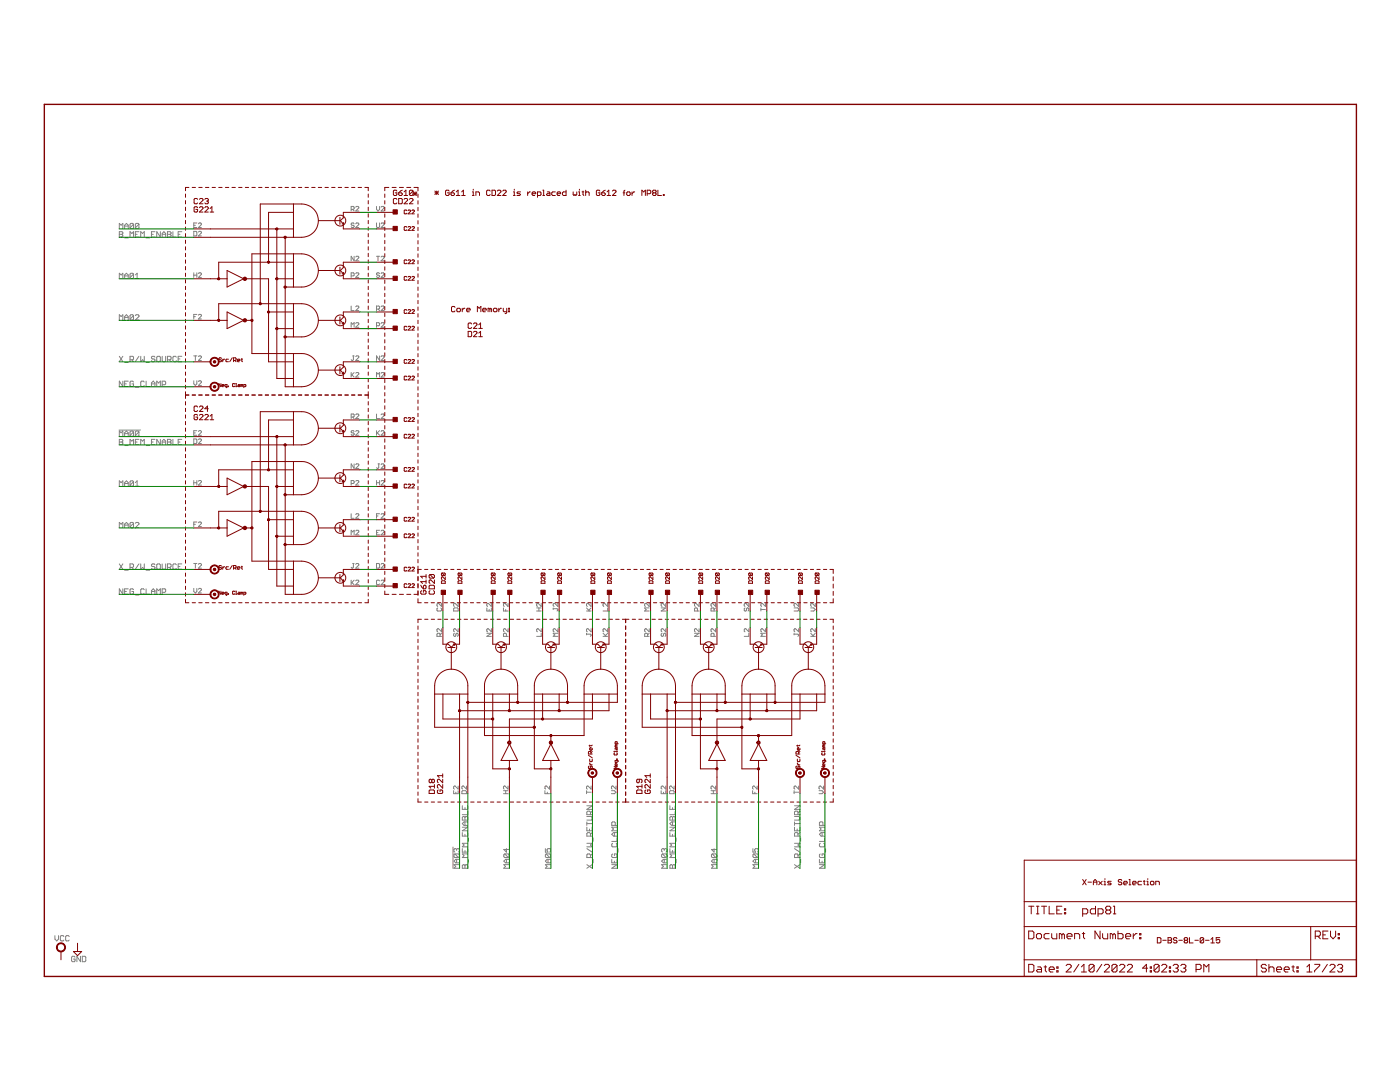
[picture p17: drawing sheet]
<svg xmlns="http://www.w3.org/2000/svg" width="279mm" height="216mm" viewBox="0 0 279 216" stroke-linecap="round" stroke-linejoin="round" font-family="sans-serif">
<g fill="none" stroke="#808080" stroke-width=".2">
<path d="M23.8 45.6v-1l.4 .3 .3-.3v1M23.8 46.2h.5l.2 .2-.2 .4 .2 .3-.2 .2h-.5zM23.8 55.6v-1.1l.4 .4 .3-.4v1.1M23.8 46.8h.5M24.9 55.1h.7M24.9 45.6v-.7l.3-.3 .4 .3v.7M24.9 55.6v-.7l.3-.4 .4 .4v.7M24.9 45.1h.7M24.9 47.5h.7M26 47.3v-1.1l.3 .4 .3-.4v1.1M26.6 44.7v.8l-.1 .1h-.4l-.1-.1M26.6 44.7l-.1-.1h-.4l-.1 .1v.8"/>
<path d="M26.6 54.7l-.1-.2h-.4l-.1 .2v.7M26.6 54.7v.7l-.1 .2h-.4l-.1-.2M26.6 44.7l-.6 .8M26.6 54.7l-.6 .7M27 46.8h.4M27 55.6h.7M27 54.9l.4-.4v1.1M27.7 44.7l-.1-.1h-.4l-.2 .1v.8M27.7 44.7v.8l-.1 .1h-.4l-.2-.1M27.7 46.2h-.7v1.1h.7M27.7 44.7l-.7 .8M28.1 47.3v-1.1l.3 .4 .4-.4v1.1"/>
<path d="M29.1 47.5h.8M30.2 46.8h.4M30.9 46.2h-.7v1.1h.7M32 46.2v1.1l-.7-1.1v1.1M32.4 46.8h.7M32.4 47.3v-.7l.3-.4 .4 .4v.7M33.4 46.2h.6l.1 .2-.1 .4 .1 .3-.1 .2h-.6zM33.4 46.8h.6M34.5 46.2v1.1h.7M35.6 46.8h.3M36.3 46.2h-.7v1.1h.7M38.7 46.2h.4l.2 .1v.6l-.2 .2h-.4z"/>
<path d="M38.7 54.4v1M38.7 45h.3M38.7 54.9h.6M39.3 44.5h-.6v.9h.6M39.3 54.4v1M39.6 44.7l.2-.2h.2l.2 .2-.6 .7h.6M39.6 46.3l.2-.1 .4 .1-.6 .8h.6M39.6 54.6l.2-.2 .4 .2-.6 .8h.6M70.1 55.1h.4l.2-.2-.2-.5h-.4v1M70.1 41.8h.4l.2-.5-.2-.1h-.4v.9M70.4 41.8l.3 .3M70.7 44.7l-.2-.2h-.3l-.1 .3 .4 .2 .2 .3-.2 .1-.4-.1"/>
<path d="M70.7 51.1v.9l-.6-.9v.9M71 44.7l.1-.2h.4l.1 .2-.6 .7h.6M71 54.6l.1-.2 .5 .2-.6 .8h.6M71 41.3l.1-.1 .5 .1-.6 .8h.6M71 51.3l.1-.2 .5 .2-.6 .7h.6M75.1 44.5v.8l.2 .1 .5-.1v-.8M75.1 51.1h.7M75.1 41.2v.6l.3 .3 .4-.3v-.6M75.4 51.1v.9M75.8 54.6l-.5-.2-.2 .3 .2 .2h.3l.2 .3-.2 .2-.5-.2M76.1 44.7l.1-.2h.3l.2 .2-.6 .7h.6M76.1 54.6l.1-.2 .5 .2-.6 .8h.6"/>
<path d="M76.1 41.3l.1-.1 .5 .1-.6 .8h.6M76.1 51.3l.1-.2 .5 .2-.6 .7h.6M23.8 63.9v-1.1l.4 .4 .3-.4v1.1M23.8 71.1l.7 1.1M24.5 76.1v1l-.7-1v1M24.5 71.1l-.7 1.1M24.9 63.9v-.7l.3-.4 .4 .4v.7M24.9 72.3h.7M24.9 76.6h.3M24.9 63.3h.7M25.6 76.1h-.7v1h.7M26 71.8h.5l.1-.2v-.3l-.1-.2h-.5v1.1"/>
<path d="M26.3 71.8l.3 .4M26.6 63l-.1-.2h-.4l-.1 .2v.7M26.6 76.2l-.1-.1h-.4l-.1 .1v.7l.1 .2h.4l.1-.2v-.3h-.3M26.6 63v.7l-.1 .2h-.4l-.1-.2M26.6 63l-.6 .7M27 63l.2-.2h.4l.1 .2v.2l-.7 .7h.7M27 77.3h.7M27.7 71.1l-.7 1.1M28.1 71.1v1.1l.3-.4 .4 .4v-1.1M28.8 76.2l-.2-.1h-.3l-.2 .1v.7l.2 .2h.3l.2-.2M29.1 72.3h.8M29.1 76.1v1h.8"/>
<path d="M30.2 77.1v-.7l.4-.3 .3 .3v.7M30.2 76.6h.7M30.9 71.3l-.1-.2h-.4l-.2 .2 .2 .3h.4l.1 .2-.1 .4h-.4l-.2-.2M31.3 71.3l.2-.2h.3l.2 .2v.7l-.2 .2h-.3l-.2-.2zM31.3 77.1v-1l.3 .3 .4-.3v1M32.4 71.1v.9l.1 .2h.4l.2-.2v-.9M32.4 76.8h.5l.2-.2v-.4l-.2-.1h-.5v1M33.4 71.8h.6l.1-.2v-.3l-.1-.2h-.6v1.1M33.8 71.8l.3 .4M35.2 71.3l-.2-.2h-.3l-.2 .2v.7l.2 .2h.3l.2-.2M35.6 71.6h.3M36.3 71.1h-.7v1.1h.7"/>
<path d="M38.7 76v.6l.3 .3 .3-.3v-.6M38.7 63.2h.3M38.7 71h.6M39 71v.9M39.3 62.7h-.6v.9M39.6 62.9l.2-.2 .4 .2-.6 .7h.6M39.6 71.2l.2-.2 .4 .2-.6 .7h.6M39.6 76.1l.2-.1 .4 .1-.6 .8h.6M70.1 61.1v.9h.6M70.1 65.3v-.9l.3 .3 .3-.3v.9M70.1 74.3v.9M70.2 74.8l.5 .4"/>
<path d="M70.4 71h.3M70.5 71v.8l-.1 .1-.3-.1M70.7 74.3l-.6 .6M71 71.2l.1-.2 .5 .2-.6 .7h.6M71 61.2l.1-.1 .5 .1v.2l-.6 .6h.6M71 64.5l.1-.1 .5 .1-.6 .8h.6M71 74.5l.1-.2 .5 .2-.6 .7h.6M75.1 61.7h.5l.2-.2v-.3l-.2-.1h-.5v.9M75.1 65h.5l.2-.2v-.3l-.2-.1h-.5v.9M75.1 75.2v-.9l.3 .3 .4-.3v.9M75.4 61.7l.4 .3M75.8 71v.9l-.7-.9v.9"/>
<path d="M76.1 71.2l.1-.2 .5 .2-.6 .7h.6M76.1 61.2l.1-.1 .5 .1v.2l-.6 .6h.6M76.1 64.5l.1-.1 .5 .1-.6 .8h.6M76.1 74.5l.1-.2 .5 .2-.6 .7h.6M23.8 85.8h4.2M23.8 87.1v-1.1l.4 .4 .3-.4v1.1M23.8 87.7h.5l.2 .1-.2 .4 .2 .3-.2 .2h-.5zM23.8 97v-1.1l.4 .4 .3-.4v1.1M23.8 88.2h.5M24.9 96.5h.7M24.9 87.1v-.7l.3-.4 .4 .4v.7M24.9 97v-.7l.3-.4 .4 .4v.7"/>
<path d="M24.9 88.9h.7M24.9 86.5h.7M26 88.7v-1l.3 .3 .3-.3v1M26.6 86.2l-.1-.2h-.4l-.1 .2v.7M26.6 96.1l-.1-.2h-.4l-.1 .2v.7M26.6 86.2v.7l-.1 .2h-.4l-.1-.2M26.6 96.1v.7l-.1 .2h-.4l-.1-.2M26.6 96.1l-.6 .7M26.6 86.2l-.6 .7M27 88.2h.4M27 96.3l.4-.4v1.1M27 97h.7"/>
<path d="M27.7 86.2l-.1-.2h-.4l-.2 .2v.7M27.7 87.7h-.7v1h.7M27.7 86.2v.7l-.1 .2h-.4l-.2-.2M27.7 86.2l-.7 .7M28.1 88.7v-1l.3 .3 .4-.3v1M29.1 88.9h.8M30.2 88.2h.4M30.9 87.7h-.7v1h.7M32 87.7v1l-.7-1v1M32.4 88.7v-.7l.3-.3 .4 .3v.7M32.4 88.2h.7M33.4 87.7h.6l.1 .1-.1 .4 .1 .3-.1 .2h-.6z"/>
<path d="M33.4 88.2h.6M34.5 87.7v1h.7M35.6 88.2h.3M36.3 87.7h-.7v1h.7M38.7 87.6h.4l.2 .1v.6l-.2 .2h-.4zM38.7 95.9v.9M38.7 86.4h.3M38.7 96.3h.6M39.3 85.9h-.6v.9h.6M39.3 95.9v.9M39.6 86.1l.2-.2 .4 .2-.6 .7h.6M39.6 87.7l.2-.1 .4 .1-.6 .8h.6"/>
<path d="M39.6 96l.2-.1 .4 .1-.6 .8h.6M70.1 83.2h.4l.2-.1-.2-.5h-.4v.9M70.1 96.5h.4l.2-.5-.2-.1h-.4v.9M70.4 83.2l.3 .3M70.7 86.1l-.2-.2-.4 .2 .1 .3 .5 .1-.2 .3-.4-.1M70.7 92.6v.9l-.6-.9v.9M71 82.8l.1-.2 .5 .2v.1l-.6 .6h.6M71 86.1l.1-.2 .5 .2-.6 .7h.6M71 92.7l.1-.1 .5 .1-.6 .8h.6M71 96l.1-.1 .5 .1-.6 .8h.6M75.1 96.3h.7M75.1 82.6v.9h.7"/>
<path d="M75.1 85.9v.9M75.1 95.9v.9M75.3 86.4l.5 .4M75.4 92.6h.4M75.6 92.6v.7l-.2 .2-.3-.2M75.8 95.9v.9M75.8 85.9l-.7 .6M76.1 86.1l.1-.2 .5 .2-.6 .7h.6M76.1 96l.1-.1 .5 .1-.6 .8h.6M76.1 82.8l.1-.2 .5 .2v.1l-.6 .6h.6M76.1 92.7l.1-.1 .5 .1-.6 .8h.6M23.8 105.3v-1.1l.4 .4 .3-.4v1.1"/>
<path d="M23.8 112.5l.7 1.1M24.5 117.5v1.1l-.7-1.1v1.1M24.5 112.5l-.7 1.1M24.9 105.3v-.7l.3-.4 .4 .4v.7M24.9 113.8h.7M24.9 118h.3M24.9 104.8h.7M25.6 117.5h-.7v1.1h.7M26 113.2h.5l.1-.1v-.4l-.1-.2h-.5v1.1M26.3 113.2l.3 .4M26.6 117.7l-.1-.2h-.4l-.1 .2v.7l.1 .2h.4l.1-.2v-.4h-.3M26.6 104.4l-.1-.2h-.4l-.1 .2v.7"/>
<path d="M26.6 104.4v.7l-.1 .2h-.4l-.1-.2M26.6 104.4l-.6 .7M27 104.4l.2-.2h.4l.1 .2v.2l-.7 .7h.7M27 118.7h.7M27.7 112.5l-.7 1.1M28.1 112.5v1.1l.3-.4 .4 .4v-1.1M28.8 117.7l-.2-.2h-.3l-.2 .2v.7l.2 .2h.3l.2-.2M29.1 113.8h.8M29.1 117.5v1.1h.8M30.2 118.6v-.7l.4-.4 .3 .4v.7M30.2 118h.7M30.9 112.7l-.1-.2h-.4l-.2 .2 .2 .4h.4l.1 .1-.1 .4h-.4l-.2-.2"/>
<path d="M31.3 112.7l.2-.2h.3l.2 .2v.7l-.2 .2h-.3l-.2-.2zM31.3 118.6v-1.1l.3 .4 .4-.4v1.1M32.4 112.5v.9l.1 .2h.4l.2-.2v-.9M32.4 118.2h.5l.2-.2v-.3l-.2-.2h-.5v1.1M33.4 113.2h.6l.1-.1v-.4l-.1-.2h-.6v1.1M33.8 113.2l.3 .4M35.2 112.7l-.2-.2h-.3l-.2 .2v.7l.2 .2h.3l.2-.2M35.6 113.1h.3M36.3 112.5h-.7v1.1h.7M38.7 117.4v.6l.3 .3 .3-.3v-.6M38.7 104.6h.3M38.7 112.4h.6"/>
<path d="M39 112.4v1M39.3 104.2h-.6v.9M39.6 104.3l.2-.1 .4 .1-.6 .8h.6M39.6 112.6l.2-.2h.2l.2 .2-.6 .8h.6M39.6 117.6l.2-.2h.2l.2 .2-.6 .7h.6M70.1 102.5v.9h.6M70.1 106.7v-.9l.3 .3 .3-.3v.9M70.1 115.8v.9M70.2 116.2l.5 .5M70.4 112.4h.3M70.5 112.4v.8l-.1 .2-.3-.2M70.7 115.8l-.6 .6"/>
<path d="M71 102.7l.1-.2 .5 .2-.6 .7h.6M71 106l.1-.2 .5 .2v.1l-.6 .6h.6M71 112.6l.1-.2h.4l.1 .2-.6 .8h.6M71 115.9l.1-.1 .5 .1-.6 .8h.6M75.1 112.4h.5l.2 .2v.6l-.2 .2h-.5zM75.1 106.3h.3M75.1 103h.3M75.8 102.5h-.7v.9M75.8 105.8h-.7v.9h.7M75.8 115.9l-.2-.1-.5 .1v.6l.2 .2 .5-.2M76.1 112.6l.1-.2h.3l.2 .2-.6 .8h.6M76.1 102.7l.1-.2 .5 .2-.6 .7h.6"/>
<path d="M76.1 106l.1-.2 .5 .2v.1l-.6 .6h.6M76.1 115.9l.1-.1 .5 .1-.6 .8h.6M87.4 121.3l-.2 .2 .2 .4h.6l.1-.1-.1-.5M87.8 127v-.5l-.1-.1h-.3l-.2 .1v.5h.9M88.1 120.4v.6l-.6-.6-.3 .1 .2 .5M88.1 125.5v.6l-.6-.6-.3 .1 .2 .5M88.1 126.4l-.3 .3M90.7 121.3h.6l.1 .2v.4h-.9v-.4zM90.7 126.4l-.2 .1 .2 .5 .3-.2v-.3l.1-.1 .3 .1-.1 .5M91.4 120.4v.6l-.6-.6-.3 .1 .2 .5M91.4 125.5v.6l-.6-.6-.3 .1 .2 .5M97.2 126.4h.9l-.9 .6h.9"/>
<path d="M97.2 121.3v.6h.9v-.6M97.6 121.6v.3M98.1 125.5v.6l-.8-.6-.1 .1 .1 .5M98.1 120.4v.6l-.8-.6-.1 .1 .1 .5M100.5 121.3v.6h.9M100.9 121.6v.3M101.1 127v-.5l-.2-.1h-.3l-.1 .1v.5h.9M101.4 120.4v.6l-.6-.6-.3 .1 .1 .5M101.4 125.5v.6l-.6-.6-.3 .1 .1 .5M107.1 121.9h.9M107.1 121.3h.9M107.5 121.3v.6"/>
<path d="M108 126.4v.6h-.9M108 125.5v.6l-.7-.6-.2 .1 .2 .5M108 120.4v.6l-.7-.6-.2 .1 .2 .5M110.4 121.5h.8l.1 .1-.1 .3M110.4 121.3v.3M111.3 126.4h-.9l.3 .3-.3 .3h.9M111.3 125.5v.6l-.7-.6-.2 .1v.3l.2 .2M111.3 120.4v.6l-.7-.6-.2 .1v.4l.2 .1M117.1 126.4v.3M117.1 126.5h.7l.2 .2-.2 .3M117.1 121.9h.9M117.1 121.3l.5 .6"/>
<path d="M118 120.4v.6l-.7-.6-.2 .1 .1 .5M118 125.5v.6l-.7-.6-.2 .1 .1 .5M118 121.3l-.5 .5M120.4 127h.9M120.4 126.4l.6 .6M121.3 125.5v.6l-.6-.6h-.2l-.1 .1 .1 .5M121.3 126.4l-.5 .4M121.3 120.4v.6l-.6-.6h-.2l-.1 .1 .1 .5M121.3 121.3v.6h-.9M129.2 127v-.5l-.1-.1h-.3l-.1 .1v.5h.9M129.6 125.5v.6l-.7-.6-.2 .1 .1 .5M129.6 120.4v.6l-.7-.6-.2 .1 .1 .5"/>
<path d="M129.6 126.4l-.4 .3M129.6 121.3h-.9l.2 .3-.2 .3h.9M132 121.3h.9l-.9 .6h.9M132.1 126.4l-.1 .1v.3l.3 .2 .1-.5 .3-.1 .2 .1-.2 .5M132.9 125.5v.6l-.6-.6-.3 .1v.3l.1 .2M132.9 120.4v.6l-.6-.6-.3 .1v.4l.1 .1M138.6 126.4h.9l-.9 .6h.9M139.2 121.9v-.4l-.5-.2-.1 .2v.4h.9M139.5 125.5v.6l-.6-.6-.3 .1 .1 .5M139.5 120.4v.6l-.6-.6-.3 .1 .1 .5M142.5 127v-.5l-.1-.1h-.4l-.1 .1v.5h.9M142.5 121.9v-.4l-.5-.2-.1 .2v.4h.9"/>
<path d="M142.8 125.5v.6l-.6-.6-.3 .1 .1 .5M142.8 120.4v.6l-.6-.6-.3 .1 .1 .5M142.8 121.3l-.3 .3M148.7 121.3l-.2 .5 .3 .1 .2-.4 .3-.2 .1 .2-.1 .4M149.4 126.4v.6h-.9M149.4 125.5v.6l-.6-.6-.3 .1 .2 .5M149.4 120.4v.6l-.6-.6-.3 .1 .2 .5M151.8 121.3v.6M151.8 121.6h1M152.8 126.4h-1l.3 .3-.3 .3h1M152.8 125.5v.6l-.7-.6-.3 .1 .2 .5M152.8 120.4v.6l-.7-.6-.3 .1 .2 .5"/>
<path d="M158.5 126.5h.7l.2 .2-.2 .3M158.5 126.4v.3M158.5 121.3h.7l.2 .2-.2 .4h-.7M159.4 125.5v.6l-.6-.6-.3 .1 .1 .5M159.4 120.4v.6l-.6-.6-.3 .1 .1 .5M161.8 127h.9M161.8 126.4l.6 .6M161.8 121.3h.6l.3 .3-.3 .3h-.6M162.7 125.5v.6l-.6-.6-.3 .1 .1 .5M162.7 126.4l-.5 .4M162.7 120.4v.6l-.6-.6-.3 .1 .1 .5M90.5 157.8v.6h.9v-.6"/>
<path d="M91 158.1v.3M91.4 156.8v.7l-.6-.7-.3 .2 .2 .5M92.2 157.9l.1-.1h.6l.2 .1v.5h-.9zM93.1 156.8v.7l-.6-.7-.3 .2 .1 .5M100.5 158.4h.9M100.5 157.8h.9M100.9 157.8v.6M101.4 156.8v.7l-.6-.7-.3 .2 .1 .5M108.8 157.8v.6h.9M109.2 158.1v.3M109.7 156.8v.7l-.6-.7h-.2l-.1 .2 .1 .5M117.1 158.1h.9"/>
<path d="M117.1 157.8v.6M118 156.8v.7l-.7-.7-.2 .2 .1 .5M122 157.8h.6l.3 .3-.3 .3h-.6M122.9 156.8v.7l-.7-.7-.2 .2 .2 .5M132 157.8v.6h.9v-.6M132.4 158.1v.3M132.9 156.8v.7l-.6-.7-.3 .2v.3l.1 .2M133.6 157.9l.2-.1h.6l.1 .1v.5h-.9zM134.5 156.8v.7l-.6-.7-.3 .2 .2 .5M141.9 158.4h.9M141.9 157.8h.9M142.4 157.8v.6"/>
<path d="M142.8 156.8v.7l-.6-.7-.3 .2 .1 .5M150.2 157.8v.6h.9M150.6 158.1v.3M151.1 156.8v.7l-.6-.7-.3 .2 .1 .5M158.5 158.1h.9M158.5 157.8v.6M159.4 156.8v.7l-.6-.7-.3 .2 .1 .5M163.4 157.8h.7l.3 .3-.3 .3h-.7M164.4 156.8v.7l-.7-.7-.3 .2 .2 .5M90.4 169v4.3M90.8 170.4l-.2 .2v.3l.2 .2h.7M90.8 170.4h.7l.2 .2v.3l-.2 .2"/>
<path d="M90.8 170.4l.7 .7M91.1 169.5l-.1-.2-.4 .2v.4l.2 .1M91.1 169.5l.2-.2 .4 .2v.4l-.2 .1M91.1 169.5v.2M91.1 171.5v.7M91.7 172.5h-1.1l.4 .4-.4 .3h1.1M91.7 171.5h-.7l-.4 .3 .4 .4h.7M92.3 160.8v.7h1v-.7M92.3 166.1v.7h1v-.7M92.3 169.3v.7h1v-.7M92.3 165.1h1l-1 .7h1M92.4 172.5l.4 .2 .3-.2 .2 .2v.5h-1v-.5z"/>
<path d="M92.4 162.9l.4 .2 .3-.2 .2 .2v.5h-1v-.5zM92.8 161.1v.4M92.8 163.1v.5M92.8 164v.7M92.8 166.5v.3M92.8 169.7v.3M92.8 172.7v.5M93.3 161.9v.7h-1M93.3 170.4h-1l.3 .4-.3 .3h1M93.3 168.3h-1l.3 .3-.3 .4h1M93.3 164h-.7l-.3 .3 .3 .4h.7M93.5 167.2v.7"/>
<path d="M93.5 171.5v.7M100.7 170.4l-.2 .2v.3l.2 .2h.7M100.7 170.4h.7l.2 .2v.3l-.2 .2M100.7 170.4l.7 .7M101.1 169.3v.7l-.6-.5h1.1M101.1 171.5v.7M101.6 172.5h-1.1l.4 .4-.4 .3h1.1M101.6 171.5h-.7l-.4 .3 .4 .4h.7M108.8 169.3v.7h.6l-.2-.3 .2-.4h.3l.2 .2v.4l-.2 .1M109 170.4l-.2 .2v.3l.2 .2h.7M109 170.4h.7l.2 .2v.3l-.2 .2M109 170.4l.7 .7"/>
<path d="M109.4 171.5v.7M109.9 172.5h-1.1l.4 .4-.4 .3h1.1M109.9 171.5h-.7l-.4 .3 .4 .4h.7M117.1 168.3h1.1l-.4 .3 .4 .4h-1.1M117.1 165.1v.7h1.1v-.7M117.1 162.9h.9l.2 .2v.3l-.2 .2h-.9M117.1 160.8h1.1l-1.1 .7h1.1M117.1 172.5l1.1 .7M117.1 164v.7M117.1 169.3l1.1 .7M117.1 164.3h1.1M117.6 165.4v.4"/>
<path d="M117.8 171.1v-.5l-.2-.2h-.3l-.2 .2v.5h1.1M117.8 166.8v-.5l-.2-.2h-.3l-.2 .2v.5h1.1M117.8 162.6v-.6l-.2-.1h-.3l-.2 .1v.6h1.1M118.2 172.5l-1.1 .7M118.2 170.4l-.4 .4M118.2 166.1l-.4 .4M118.2 161.9l-.4 .3M118.4 167.2v.7M118.4 171.5v.7M122.1 172.5h1l-1 .7h1M122.1 171.5v.7h1v-.7M122.3 170.4l-.2 .2v.3l.2 .2h.7l.1-.2v-.3l-.1-.2h-.4v.4"/>
<path d="M122.3 168.3l-.2 .1v.4l.2 .2h.7l.1-.2v-.4l-.1-.1M122.6 166.1v.7M122.6 171.8v.4M122.8 164.7v-.5l-.2-.2h-.3l-.2 .2v.5h1M123.1 166.1h-.7l-.3 .4 .3 .3h.7M123.1 165.1h-1l.3 .3-.3 .4h1M123.1 167.2v.7h-1M123.3 169.3v.7M132.2 170.4l-.2 .2v.3l.2 .2h.7M132.2 170.4h.7l.2 .2v.3l-.2 .2M132.2 170.4l.7 .7M132.6 169.5l-.2-.2-.4 .2v.4l.2 .1"/>
<path d="M132.6 169.5l.1-.2 .4 .2v.4l-.2 .1M132.6 169.5v.2M132.6 171.5v.7M133.1 172.5h-1.1l.4 .4-.4 .3h1.1M133.1 171.5h-.7l-.4 .3 .4 .4h.7M133.7 172.7l.2-.2 .3 .2 .4-.2 .1 .2v.5h-1zM133.7 169.3v.7h1v-.7M133.7 166.1v.7h1v-.7M133.7 165.1h1l-1 .7h1M133.7 163.1l.2-.2 .3 .2 .4-.2 .1 .2v.5h-1zM133.7 160.8v.7h1v-.7M134.2 161.1v.4"/>
<path d="M134.2 163.1v.5M134.2 164v.7M134.2 166.5v.3M134.2 169.7v.3M134.2 172.7v.5M134.7 170.4h-1l.3 .4-.3 .3h1M134.7 168.3h-1l.3 .3-.3 .4h1M134.7 164h-.7l-.3 .3 .3 .4h.7M134.7 161.9v.7h-1M134.9 167.2v.7M134.9 171.5v.7M142.2 170.4l-.2 .2v.3l.2 .2h.7"/>
<path d="M142.2 170.4h.7l.1 .2v.3l-.1 .2M142.2 170.4l.7 .7M142.5 169.3v.7l-.5-.5h1M142.5 171.5v.7M143 172.5h-1l.3 .4-.3 .3h1M143 171.5h-.7l-.3 .3 .3 .4h.7M150.3 169.3v.7h.5l-.2-.3 .2-.4h.4l.1 .2v.4l-.1 .1M150.4 170.4l.8 .7M150.4 170.4l-.1 .2v.3l.1 .2h.8M150.4 170.4h.8l.1 .2v.3l-.1 .2M150.8 171.5v.7M151.3 172.5h-1l.3 .4-.3 .3h1"/>
<path d="M151.3 171.5h-.7l-.3 .3 .3 .4h.7M158.6 168.3h1l-.3 .3 .3 .4h-1M158.6 165.1v.7h1v-.7M158.6 162.9h.8l.2 .2v.3l-.2 .2h-.8M158.6 160.8h1l-1 .7h1M158.6 164.3h1M158.6 172.5l1 .7M158.6 164v.7M158.6 169.3l1 .7M159.1 165.4v.4M159.3 171.1v-.5l-.2-.2h-.4l-.1 .2v.5h1M159.3 166.8v-.5l-.2-.2h-.4l-.1 .2v.5h1"/>
<path d="M159.3 162.6v-.6l-.2-.1h-.4l-.1 .1v.6h1M159.6 170.4l-.3 .4M159.6 172.5l-1 .7M159.6 166.1l-.3 .4M159.6 161.9l-.3 .3M159.8 167.2v.7M159.8 171.5v.7M163.5 172.5h1.1l-1.1 .7h1.1M163.5 171.5v.7h1.1v-.7M163.7 170.4l-.2 .2v.3l.2 .2h.7l.2-.2v-.3l-.2-.2h-.3v.4M163.7 168.3l-.2 .1v.4l.2 .2h.7l.2-.2v-.4l-.2-.1M164.1 166.1v.7"/>
<path d="M164.1 171.8v.4M164.2 164.7v-.5l-.1-.2h-.4l-.2 .2v.5h1.1M164.6 166.1h-.7l-.4 .4 .4 .3h.7M164.6 165.1h-1.1l.4 .3-.4 .4h1.1M164.6 167.2v.7h-1.1M164.8 169.3v.7M11 186.7v.7l.3 .3 .4-.3v-.7M12.7 186.9l-.1-.2h-.4l-.2 .2v.7l.2 .1h.4l.1-.1M13.8 186.9l-.2-.2h-.3l-.2 .2v.7l.2 .1h.3l.2-.1M15 191l-.2-.2h-.3l-.2 .2v.7l.2 .2h.3l.2-.2v-.3h-.4M16.1 190.8v1.1l-.8-1.1v1.1M16.4 190.8h.6l.1 .2v.7l-.1 .2h-.6z"/>
</g>
<g fill="none" stroke="#800000" stroke-width=".2">
<path d="M37 38.7v.7M37.7 37.4h-.7v.7M38.4 37.4h.6M39.4 39.8l-.1-.2h-.4l-.2 .2v.7l.2 .2h.4l.1-.2M39.7 37.4h.6M39.8 39.8l.2-.2h.3l.2 .2v.2l-.7 .7h.7M40.9 39.8l.1-.2h.4l.2 .2-.2 .3M41 37.4h.7M42.3 37.4h.7M43.6 37.4h.7M45 37.4h.7M46.3 37.4h.7"/>
<path d="M47.6 37.4h.7M49 37.4h.6M50.3 37.4h.6M51.6 37.4h.7M52.9 37.4h.7M54.3 37.4h.6M55.6 37.4h.7M56.9 37.4h.7M58.2 37.4h.7M59.6 37.4h.6M60.9 37.4h.7M62.2 37.4h.7"/>
<path d="M63.5 37.4h.7M64.9 37.4h.6M66.2 37.4h.7M67.5 37.4h.7M68.8 37.4h.7M70.2 37.4h.6M71.5 37.4h.7M72.8 37.4h.7v.7M73.5 38.7v.7M76.8 38.7v.7M77.6 37.4h-.8v.7M78.3 37.4h.8"/>
<path d="M79.2 39.8l-.2-.2h-.3l-.2 .2v.7l.2 .2h.3l.2-.2M79.2 38.1l-.2-.1h-.3l-.2 .1v.7l.2 .2h.3l.2-.2v-.3h-.3M79.6 39.6h.5l.2 .2v.7l-.2 .2h-.5zM79.6 38.5h.5l.2 .3-.2 .2h-.3l-.2-.2zM79.7 37.4h.8M80.3 38l-.7 .5M80.6 39.8l.2-.2h.4l.1 .2v.2l-.7 .7h.7M80.6 39h.7M80.6 38.3l.4-.3v1M81.2 37.4h.8M81.7 39.8l.2-.2h.3l.2 .2v.2l-.7 .7h.7M82.4 38.1v.7l-.2 .2h-.3l-.2-.2"/>
<path d="M82.4 38.1l-.2-.1h-.3l-.2 .1v.7M82.4 38.1l-.7 .7M82.5 38.3l.7 .7M82.5 38.7h.7M82.6 37.4h.8v.7M82.8 38.3v.7M83.2 38.3l-.7 .7M83.4 38.7v.7M86.8 38.5h.7M86.8 38.1l.7 .7M87.1 38.1v.7M87.5 38.1l-.7 .7"/>
<path d="M89.6 38.1l-.1-.1h-.4l-.2 .1v.7l.2 .2h.4l.1-.2v-.3h-.3M90 38.5h.5l.2 .3-.2 .2h-.3l-.2-.2zM90.7 38l-.7 .5M91.1 39h.7M91.1 38.3l.3-.3v1M92.1 39h.7M92.1 38.3l.4-.3v1M94.3 39h.3M94.3 38.3h.1v.7M94.4 37.8v.2M95 39v-.7h.5l.2 .2v.5M97.8 38.1l-.2-.1h-.3l-.2 .1v.7l.2 .2h.3l.2-.2"/>
<path d="M98.2 38h.5l.2 .1v.7l-.2 .2h-.5zM99.3 38.1l.1-.1h.4l.2 .1v.2l-.7 .7h.7M100.3 38.1l.2-.1h.4l.1 .1v.2l-.7 .7h.7M102.5 39h.3M102.5 38.3h.1v.7M102.6 37.8v.2M103.9 38.3h-.5l-.2 .2 .7 .3-.2 .2h-.5M105.3 38.3v.7M105.8 38.3l-.5 .4M106.2 38.7h.7l-.2-.4h-.3l-.2 .2v.3l.2 .2h.3M107.3 39h.5l.2-.2v-.3l-.2-.2h-.5v1.1M108.3 38h.2v1"/>
<path d="M108.3 39h.4M109.2 38.3h.4l.1 .2v.5h-.5l-.1-.2 .1-.1h.5M110.8 38.3h-.5l-.2 .2v.3l.2 .2h.5M111.2 38.7h.7l-.2-.4h-.3l-.2 .2v.3l.2 .2h.3M113 38v1h-.6l-.2-.2v-.3l.2-.2h.6M114.4 38.3v.5l.2 .2 .1-.2 .2 .2 .2-.2v-.5M115.5 39h.3M115.5 38.3h.1v.7M115.6 37.8v.2M116.2 38.3h.3M116.4 38.1v.7l.1 .2M116.9 38.5l.2-.2h.3l.2 .2v.5"/>
<path d="M116.9 38v1M119.7 38.1l-.2-.1h-.3l-.2 .1v.7l.2 .2h.3l.2-.2v-.3h-.3M120.1 38.5h.5l.2 .3-.2 .2h-.3l-.2-.2zM120.8 38l-.7 .5M121.2 38.3l.3-.3v1M121.2 39h.7M122.2 38.1l.2-.1h.3l.2 .1v.2l-.7 .7h.7M124.4 38.5h.3M124.7 38l-.2 .1v.9M125.2 38.3h.4l.2 .2v.3l-.2 .2h-.4l-.1-.2v-.3zM126.1 38.3v.7M126.7 38.3l-.6 .4"/>
<path d="M128.1 39v-1l.3 .3 .4-.3v1M129.2 38.7h.5l.2-.2v-.4l-.2-.1h-.5v1M130.4 38.5l-.2-.2 .2-.3h.4l.1 .1-.1 .4M130.4 38.5l-.2 .2 .2 .3h.4l.1-.2-.1-.3M130.4 38.5h.4M131.3 38v1h.7M132.4 38.8h.1v.2h-.1zM37 40v.7M37 41.3v.7M37 42.7v.6M37 44v.6M37 45.3v.7"/>
<path d="M37 46.6v.7M37 47.9v.7M37 49.2v.7M37 50.5v.7M37 51.9v.6M37 53.2v.6M37 54.5v.7M37 55.8v.7M37 57.1v.7M37 58.4v.7M37 59.8v.6M38.7 45.7h19.9"/>
<path d="M38.7 55.6h6.6M39.4 41.4l-.1-.1h-.4l-.2 .1v.7l.2 .2h.4l.1-.2v-.3h-.3M39.8 41.4l.2-.1h.3l.2 .1v.2l-.7 .7h.7M40.9 41.4l.1-.1h.4l.2 .1v.2l-.7 .7h.7M41.2 40.1h.2M41.4 40.1l.2 .2-.2 .4h-.4l-.1-.2M41.9 42.3h.8M41.9 41.6l.4-.3v1M45.3 54l3.3 1.6-3.3 1.7zM49.1 55.6h4.5v16.6h5M55.2 45.7v29.8h3.4M55.2 55.6h3.4"/>
<path d="M56.9 47.3v29.9h3.3a3.3 3.3 0 0 0 3.3-3.3M58.6 40.7v6.6M58.6 50.7v6.6M58.6 42.4h-5v9.9M58.6 52.3h-15v3.3M63.5 54a3.3 3.3 0 0 0-3.3-3.3h-9.9v19.8h9.9a3.3 3.3 0 0 1 3.3 3.4M63.5 54a3.3 3.3 0 0 1-3.3 3.3h-3.3M63.5 44a3.3 3.3 0 0 0-3.3-3.3h-8.3v19.9M63.5 44a3.3 3.3 0 0 1-3.3 3.3h-21.5M63.5 44h4.3M63.5 54h4.3M67.8 43.4v1.4"/>
<path d="M67.8 53.3v1.4M68.3 44.7h.2M68.3 54.6h.2M68.5 44.4v.3M68.5 44.8v.9h3.3M68.5 54.4v.2M68.5 54.7v.9h3.3M71.8 42.4h-3.3v1.1l-.6 .5 .6 .7M71.8 52.3h-3.3v1.1l-.6 .6 .6 .6M73.5 40v.7M73.5 41.3v.7M73.5 42.7v.6"/>
<path d="M73.5 44v.6M73.5 45.3v.7M73.5 46.6v.7M73.5 47.9v.7M73.5 49.2v.7M73.5 50.5v.7M73.5 51.9v.6M73.5 53.2v.6M73.5 54.5v.7M73.5 55.8v.7M73.5 57.1v.7M73.5 58.4v.7"/>
<path d="M73.5 59.8v.6M75.1 45.7h3.4M75.1 55.6h3.4M75.1 52.3h3.4M75.1 42.4h3.4M76.8 40v.7M76.8 41.4v.6M76.8 42.7v.6M76.8 44v.7M76.8 45.3v.7M76.8 46.7v.6M76.8 48v.6"/>
<path d="M76.8 49.3v.7M76.8 50.6v.7M76.8 51.9v.7M76.8 53.2v.7M76.8 54.6v.6M76.8 55.9v.7M76.8 57.2v.7M76.8 58.5v.7M76.8 59.8v.7M81.2 42l-.2-.1-.3 .1v.5l.1 .2 .4-.2M81.2 45.3l-.2-.1-.3 .1v.5l.1 .2 .4-.2M81.2 52l-.2-.1-.3 .1v.5l.1 .1 .4-.1"/>
<path d="M81.2 55.3l-.2-.1-.3 .1v.5l.1 .1 .4-.1M81.4 55.3l.2-.1 .3 .1-.5 .6h.5M81.4 42l.2-.1 .3 .1-.5 .7h.5M81.4 45.3l.2-.1 .3 .1-.5 .7h.5M81.4 52l.2-.1 .3 .1-.5 .6h.5M82.2 42l.1-.1 .4 .1-.5 .7h.5M82.2 45.3l.1-.1 .4 .1-.5 .7h.5M82.2 52l.1-.1 .4 .1-.5 .6h.5M82.2 55.3l.1-.1 .4 .1-.5 .6h.5M83.4 40v.7M83.4 41.4v.7M83.4 42.7v.7"/>
<path d="M83.4 44v.7M83.4 45.4v.6M83.4 46.7v.6M83.4 48v.7M83.4 49.3v.7M83.4 50.7v.6M83.4 52v.7M83.4 53.3v.7M83.4 54.6v.7M83.4 56v.6M83.4 57.3v.7M83.4 58.6v.7"/>
<path d="M83.4 59.9v.7M37 78.8h.7M37 61.1v.6M37 62.4v.7M37 63.7v.7M37 65v.7M37 66.3v.7M37 67.6v.7M37 69v.6M37 70.3v.6M37 71.6v.7M37 72.9v.7"/>
<path d="M37 74.2v.7M37 75.5v.7M37 76.9v.6M37 78.2v1.3M38.4 78.8h.6M38.7 77.2h3.3M38.7 63.9h6.6M38.7 72.2h3.3M39.7 78.8h.6M41 78.8h.7M42.3 78.8h.7M43.6 63.9v-3.3h16.6a3.3 3.3 0 0 1 3.3 3.3"/>
<path d="M43.6 78.8h.7M44.1 76.5v.7l-.4-.7v.7M44.2 71.5l-.1-.1-.4 .1v.2l.4 .1 .1 .3-.1 .1-.4-.1M44.3 76.9h.4l-.1-.2-.3 .1 .1 .4h.2M44.4 71.7v.5M44.8 71.7l-.4 .2M45 78.8h.7M45.3 77.2l-.4-.2 .1-.3h.3v.6h-.2M45.3 62.3l3.3 1.6-3.3 1.7zM45.5 77l.1 .2zM45.6 71.7l-.5 .1 .1 .4h.4M46.3 78.8h.7"/>
<path d="M46.4 71.4l-.6 .8M46.6 71.9l.5-.1-.1-.4h-.4v.8M46.8 76.6l-.1-.1-.3 .1 .1 .6 .3-.2M46.9 71.9l.2 .3M47 77.2h.2M47 76.5h.1v.7M47.4 71.9h.5l-.1-.2-.4 .1v.3l.4 .1M47.5 76.7l.4 .1v.4h-.4l-.1-.2 .1-.1h.4M47.6 78.8h.7M48.1 71.7h.3M48.3 76.8l-.3-.1v.5M48.3 71.5v.6l.1 .1"/>
<path d="M48.3 76.8v.4M48.3 76.8l.1-.1 .1 .1v.4M48.7 77.2l.4-.2-.1-.3h-.3v.6M49 78.8h.6M49.1 63.9h1.2M50.3 78.8h.6M51.6 78.8h.7M52.9 78.8h.7M53.6 62.3h5M54.3 78.8h.6M55.2 65.6h3.4M55.6 78.8h.7"/>
<path d="M56.9 78.8h.7M58.2 78.8h.7M58.6 60.6v6.6M58.6 70.5v6.7M59.6 78.8h.6M60.9 78.8h.7M62.2 78.8h.7M63.5 78.8h.7M63.5 63.9a3.3 3.3 0 0 1-3.3 3.3h-3.3M63.5 63.9h4.3M63.5 73.9h4.3M64.9 78.8h.6"/>
<path d="M66.2 78.8h.7M67.5 78.8h.7M67.8 63.2v1.5M67.8 73.2v1.4M68.3 64.6h.2M68.3 74.5h.2M68.5 64.3v.3M68.5 64.7v.9h3.3M68.5 74.3v.2M68.5 74.6v.9h3.3M68.8 78.8h.7M70.2 78.8h.6"/>
<path d="M71.5 78.8h.7M71.8 62.3h-3.3v1l-.6 .6 .6 .7M71.8 72.2h-3.3v1.1l-.6 .6 .6 .6M72.8 78.8h.7M73.5 61.1v.6M73.5 62.4v.7M73.5 63.7v.7M73.5 65v.7M73.5 66.3v.7M73.5 67.6v.7M73.5 69v.6M73.5 70.3v.6"/>
<path d="M73.5 71.6v.7M73.5 72.9v.7M73.5 74.2v.7M73.5 75.5v.7M73.5 76.9v.6M73.5 78.2v1.3M75.1 75.5h3.4M75.1 65.6h3.4M75.1 72.2h3.4M75.1 62.3h3.4M76.8 61.2v.6M76.8 62.5v.7"/>
<path d="M76.8 63.8v.7M76.8 65.1v.7M76.8 66.4v.7M76.8 67.8v.6M76.8 69.1v.6M76.8 70.4v.7M76.8 71.7v.7M76.8 73v.7M76.8 74.4v.6M76.8 75.7v.6M76.8 77v.7M76.8 78.3v.7"/>
<path d="M76.8 79.7v.6M81.2 61.9l-.2-.1-.3 .1v.5l.1 .1 .4-.1M81.2 71.9l-.2-.2-.3 .2v.5l.1 .1 .4-.1M81.2 65.2l-.2-.1-.3 .1v.5l.1 .2 .4-.2M81.2 75.2l-.2-.1-.3 .1v.5l.1 .1 .4-.1M81.4 61.9l.2-.1 .3 .1-.5 .6h.5M81.4 71.9l.2-.2 .3 .2-.5 .6h.5M81.4 75.2l.2-.1 .3 .1-.5 .6h.5M81.4 65.2l.2-.1 .3 .1-.5 .7h.5M82.2 61.9l.1-.1 .4 .1-.5 .6h.5M82.2 65.2l.1-.1 .4 .1-.5 .7h.5M82.2 71.9l.1-.2 .4 .2-.5 .6h.5"/>
<path d="M82.2 75.2l.1-.1 .4 .1-.5 .6h.5M83.4 61.3v.6M83.4 62.6v.7M83.4 63.9v.7M83.4 65.2v.7M83.4 66.6v.6M83.4 67.9v.7M83.4 69.2v.7M83.4 70.5v.7M83.4 71.9v.6M83.4 73.2v.7M83.4 74.5v.7"/>
<path d="M83.4 75.8v.7M83.4 77.2v.7M83.4 78.5v.7M83.4 79.8v.7M90.8 61.3l-.2-.1h-.3l-.2 .1v.7l.2 .2h.3l.2-.2M91.2 61.7l.2-.2h.3l.2 .2v.3l-.2 .2h-.3l-.2-.2zM92.2 61.5v.7M92.8 61.5l-.6 .3M93.1 61.8h.7l-.1-.3h-.4l-.2 .2v.3l.2 .2h.4M93.4 66.1h.6l.1 .2v.7l-.1 .2h-.6zM94.1 64.6l-.1-.1h-.4l-.2 .1v.7l.2 .2h.4l.1-.2M94.5 66.3l.2-.2h.3l.2 .2v.2l-.7 .7h.7"/>
<path d="M94.5 64.6l.2-.1h.3l.2 .1v.2l-.7 .7h.7M95.3 62.2v-1l.3 .3 .4-.3v1M95.5 67.2h.8M95.5 65.5h.8M95.5 64.8l.4-.3v1M95.5 66.5l.4-.4v1.1M96.3 61.8h.7l-.1-.3h-.4l-.2 .2v.3l.2 .2h.4M97.8 61.7l-.4-.2v.7M97.8 61.7v.5M97.8 61.7l.1-.2 .2 .2v.5M98.5 61.7l.2-.2h.3l.2 .2v.3l-.2 .2h-.3l-.2-.2zM99.5 61.5v.7"/>
<path d="M100.1 61.5h-.2l-.4 .3M100.4 61.5v.5l.2 .2h.5M101.1 61.5v.9l-.3 .2M101.5 62h.2v.2h-.2zM101.5 61.5h.2v.2h-.2zM37 80.1v.7M37 81.5v.6M37 82.8v.6M37 84.1v.7M37 85.4v.7M37 86.7v.7M37 88v.7"/>
<path d="M37 89.3v.7M37 90.7v.6M37 92v.6M37 93.3v.7M37 94.6v.7M37 95.9v.7M37 97.2v.7M37 98.6v.6M37 99.9v.6M38.7 87.1h19.9M38.7 97.1h6.6M39.4 81.2l-.1-.2h-.4l-.2 .2v.7l.2 .2h.4l.1-.2"/>
<path d="M39.4 82.9l-.1-.2h-.4l-.2 .2v.7l.2 .2h.4l.1-.2v-.4h-.3M39.8 81.2l.2-.2h.3l.2 .2v.2l-.7 .7h.7M39.8 82.9l.2-.2h.3l.2 .2v.1l-.7 .8h.7M40.9 82.9l.1-.2h.4l.2 .2v.1l-.7 .8h.7M41.6 81.6h-.7l.5-.6v1.1M41.9 83l.4-.3v1.1M41.9 83.8h.8M45.3 95.4l3.3 1.7-3.3 1.6zM49.1 97.1h4.5v16.5h5M55.2 87.1v29.8h3.4M55.2 97.1h3.4M56.9 88.8v29.8h3.3a3.3 3.3 0 0 0 3.3-3.3"/>
<path d="M58.6 82.1v6.7M58.6 92.1v6.6M58.6 83.8h-5v9.9M58.6 93.7h-15v3.4M63.5 95.4a3.3 3.3 0 0 0-3.3-3.3h-9.9v19.9h9.9a3.3 3.3 0 0 1 3.3 3.3M63.5 95.4a3.3 3.3 0 0 1-3.3 3.3h-3.3M63.5 85.4a3.3 3.3 0 0 0-3.3-3.3h-8.3v19.9M63.5 85.4a3.3 3.3 0 0 1-3.3 3.4h-21.5M63.5 85.4h4.3M63.5 95.4h4.3M67.8 84.8v1.4M67.8 94.7v1.4"/>
<path d="M68.3 86.1h.2M68.3 96.1h.2M68.5 85.9v.2M68.5 86.2v.9h3.3M68.5 95.8v.3M68.5 96.1v1h3.3M71.8 83.8h-3.3v1.1l-.6 .5 .6 .7M71.8 93.7h-3.3v1.1l-.6 .6 .6 .7M73.5 80.1v.7M73.5 81.5v.6M73.5 82.8v.6M73.5 84.1v.7"/>
<path d="M73.5 85.4v.7M73.5 86.7v.7M73.5 88v.7M73.5 89.3v.7M73.5 90.7v.6M73.5 92v.6M73.5 93.3v.7M73.5 94.6v.7M73.5 95.9v.7M73.5 97.2v.7M73.5 98.6v.6M73.5 99.9v.6"/>
<path d="M75.1 87.1h3.4M75.1 97.1h3.4M75.1 93.7h3.4M75.1 83.8h3.4M76.8 81v.6M76.8 82.3v.7M76.8 83.6v.7M76.8 84.9v.7M76.8 86.3v.6M76.8 87.6v.6M76.8 88.9v.7M76.8 90.2v.7"/>
<path d="M76.8 91.5v.7M76.8 92.9v.6M76.8 94.2v.6M76.8 95.5v.7M76.8 96.8v.7M76.8 98.1v.7M76.8 99.5v.6M81.2 83.5l-.2-.2-.3 .2v.5l.1 .1 .4-.1M81.2 86.8l-.2-.1-.3 .1v.5l.1 .1 .4-.1M81.2 93.4l-.2-.1-.3 .1v.5l.1 .1 .4-.1M81.2 96.7l-.2-.1-.3 .1v.5l.1 .2 .4-.2M81.4 83.5l.2-.2 .3 .2-.5 .6h.5"/>
<path d="M81.4 86.8l.2-.1 .3 .1-.5 .6h.5M81.4 93.4l.2-.1 .3 .1-.5 .6h.5M81.4 96.7l.2-.1 .3 .1-.5 .7h.5M82.2 83.5l.1-.2 .4 .2-.5 .6h.5M82.2 86.8l.1-.1 .4 .1-.5 .6h.5M82.2 93.4l.1-.1 .4 .1-.5 .6h.5M82.2 96.7l.1-.1 .4 .1-.5 .7h.5M83.4 81.2v.6M83.4 82.5v.6M83.4 83.8v.7M83.4 85.1v.7M83.4 86.4v.7"/>
<path d="M83.4 87.8v.7M83.4 89.1v.7M83.4 90.4v.7M83.4 91.8v.6M83.4 93.1v.6M83.4 94.4v.7M83.4 95.7v.7M83.4 97v.7M83.4 98.4v.7M83.4 99.7v.7M37 119.6v.7h.7M37 101.2v.7"/>
<path d="M37 102.5v.7M37 103.8v.7M37 105.1v.7M37 106.4v.7M37 107.8v.6M37 109.1v.6M37 110.4v.7M37 111.7v.7M37 113v.7M37 114.3v.7M37 115.7v.6M37 117v.6"/>
<path d="M37 118.3v.7M38.7 118.6h3.3M38.7 113.6h3.3M38.7 105.3h6.6M43.6 105.3v-3.3h16.6a3.3 3.3 0 0 1 3.3 3.3M44.1 118v.6l-.4-.6v.6M44.2 113l-.4-.2-.1 .3 .4 .1 .1 .3-.1 .1-.4-.1M44.3 118.4h.4l-.1-.2-.3 .1 .1 .3h.2M44.4 113.1v.5M44.8 113.1l-.4 .2M45.3 118.6l-.4-.1 .1-.3h.3v.5l-.2 .1M45.3 103.7l3.3 1.6-3.3 1.7z"/>
<path d="M45.5 118.5l.1 .1zM45.6 113.1l-.5 .1 .1 .4h.4M46.4 112.8l-.6 .8M46.6 113.3l.5-.1-.1-.4h-.4v.8M46.8 118.1l-.1-.1-.3 .1 .1 .5 .3-.1M46.9 113.3l.2 .3M47 118.6h.2M47 118h.1v.6M47.4 113.3h.5l-.1-.2-.4 .1v.3l.4 .1M47.5 118.2l.4 .1v.3h-.4l-.1-.1 .1-.1h.4M48.1 113.1h.3M48.3 118.3l-.3-.1v.4"/>
<path d="M48.3 113l.1 .6M48.3 118.3v.3M48.3 118.3l.1-.1 .1 .1v.3M48.7 118.6l.4-.1-.1-.3h-.3v.6M49.1 105.3h1.2M53.6 103.7h5M55.2 107h3.4M58.6 102v6.7M58.6 112v6.6M63.5 105.3a3.3 3.3 0 0 1-3.3 3.4h-3.3M63.5 105.3h4.3M63.5 115.3h4.3"/>
<path d="M67.8 104.7v1.4M67.8 114.6v1.4M68.3 106h.2M68.3 116h.2M68.5 105.8v.2M68.5 106.1v.9h3.3M68.5 115.7v.3M68.5 116v.9h3.3M71.8 113.6h-3.3v1.1l-.6 .6 .6 .7M71.8 103.7h-3.3v1.1l-.6 .5 .6 .7M73.5 119.6v.7h-.7M73.5 101.2v.7"/>
<path d="M73.5 102.5v.7M73.5 103.8v.7M73.5 105.1v.7M73.5 106.4v.7M73.5 107.8v.6M73.5 109.1v.6M73.5 110.4v.7M73.5 111.7v.7M73.5 113v.7M73.5 114.3v.7M73.5 115.7v.6M73.5 117v.6"/>
<path d="M73.5 118.3v.7M75.1 113.6h3.4M75.1 116.9h3.4M75.1 107h3.4M75.1 103.7h3.4M76.8 117.9v.7h.8M76.8 100.8v.6M76.8 102.1v.7M76.8 103.4v.7M76.8 104.7v.7M76.8 106v.7M76.8 107.4v.6"/>
<path d="M76.8 108.7v.7M76.8 110v.7M76.8 111.3v.7M76.8 112.6v.7M76.8 114v.6M76.8 115.3v.7M76.8 116.6v.7M78.3 118.6h.8M79.7 118.6h.8M81.2 118.6h.8M81.2 113.3l-.2-.1-.3 .1v.5l.1 .1 .4-.1M81.2 116.6l-.2-.1-.3 .1v.5l.1 .1 .4-.1"/>
<path d="M81.2 103.4l-.2-.2-.3 .2v.5l.1 .1 .4-.1M81.2 106.7l-.2-.2-.3 .2v.5l.1 .1 .4-.1M81.4 116.6l.2-.1 .3 .1-.5 .6h.5M81.4 103.4l.2-.2 .3 .2-.5 .6h.5M81.4 106.7l.2-.2 .3 .2-.5 .6h.5M81.4 113.3l.2-.1 .3 .1-.5 .6h.5M82.2 113.3l.1-.1 .4 .1-.5 .6h.5M82.2 116.6l.1-.1 .4 .1-.5 .6h.5M82.2 103.4l.1-.2 .4 .2-.5 .6h.5M82.2 106.7l.1-.2 .4 .2-.5 .6h.5M82.6 118.6h.8M83.4 101v.7"/>
<path d="M83.4 102.4v.6M83.4 103.7v.7M83.4 105v.7M83.4 106.3v.7M83.4 107.7v.6M83.4 109v.7M83.4 110.3v.7M83.4 111.6v.7M83.4 113v1.4M83.4 115v.9M83.4 116.4v.9M83.4 117.9v.9"/>
<path d="M83.4 119.5v.8h.7M83.4 113.6h.7M84 116.8l.5 .7M84.2 117.9l-.2 .1v.4l.2 .2h.7l.1-.2v-.4l-.1-.1h-.4v.3M84.5 116.9l.2-.1 .3 .1v.4l-.1 .2h-.4zM84.7 113.6h.7M85 114.6v.8M85 115.7v.7M85 116.1h-1l.3 .3M85 115h-1l.3 .4M85.6 116.9l.2-.1h.7l.2 .1v.6h-1.1zM85.8 117.9l-.2 .1v.4l.2 .2h.7l.2-.2v-.4l-.2-.1"/>
<path d="M85.8 114.6l-.2 .2v.4l.2 .2h.7M85.8 114.6h.7l.2 .2v.4l-.2 .2M85.8 114.6l.7 .8M86 113.6h.7M86.7 115.7v.7l-.7-.7h-.2l-.2 .2v.3l.2 .2M87.3 113.6h.7M88.1 116l.6-.1 .2 .5h-.8zM88.2 114.3l-.1 .2 .1 .4h.5M88.2 114.3h.5l.2 .2-.2 .4M88.2 114.3l.5 .6M88.4 118.6v3.3M88.6 113.6h.7"/>
<path d="M88.9 115.1v.5l-.6-.5-.2 .1 .1 .4M90 113.6h.6M91.2 113.6h.7M91.5 114.3l-.1 .4 .7 .2M91.5 115.9h.6l.1 .5h-.8zM91.5 114.3l.7 .2-.1 .4M91.5 114.3l.6 .6M91.7 118.6v3.3M92.2 115.1v.5l-.5-.5-.3 .1 .1 .4M92.6 113.6h.6M93.9 113.6h.6M95.2 113.6h.6"/>
<path d="M96.5 113.6h.6M97.8 113.6h.6M98 116l.7-.1 .1 .5h-.8zM98.2 114.3l-.2 .2 .2 .4h.5M98.2 114.3h.5l.1 .2-.1 .4M98.2 114.3l.5 .6M98.3 118.6v3.3M98.8 115.1v.5l-.5-.5-.3 .1 .2 .4M99.1 113.6h.6M100.4 113.6h.6M101.4 116l.6-.1 .1 .5h-.7zM101.5 114.3l-.1 .2 .1 .4h.5"/>
<path d="M101.5 114.3h.5l.1 .2-.1 .4M101.5 114.3l.5 .6M101.7 118.6v3.3M101.7 113.6h.6M102.1 115.1v.5l-.5-.5-.2 .1 .1 .4M103 113.6h.7M104.3 113.6h.7M105.6 113.6h.7M106.9 113.6h.7M108 116l.6-.1 .2 .5h-.8zM108.1 114.3l-.1 .4 .6 .2M108.1 114.3l.7 .2-.2 .4"/>
<path d="M108.1 114.3l.5 .6M108.2 113.6h.7M108.3 118.6v3.3M108.8 115.1v.5l-.6-.5-.2 .1 .1 .4M109.5 113.6h.7M110.8 113.6h.7M111.3 116l.6-.1 .2 .5h-.8zM111.4 114.3l-.1 .2 .1 .4h.5M111.4 114.3h.5l.2 .2-.2 .4M111.4 114.3l.5 .6M111.6 118.6v3.3M112.1 115.1v.5l-.6-.5-.2 .1 .1 .4"/>
<path d="M112.1 113.6h.7M113.4 113.6h.7M114.7 113.6h.7M116.1 113.6h.6M117.3 113.6h.7M118.1 114.3l-.2 .2 .2 .4h.5M118.1 115.9h.5l.1 .5h-.8zM118.1 114.3h.5l.1 .2-.1 .4M118.1 114.3l.5 .6M118.2 118.6v3.3M118.7 113.6h.6M118.7 115.1v.5l-.5-.5-.3 .1 .2 .4"/>
<path d="M120 113.6h.6M121.2 116l.7-.1 .1 .5h-.8zM121.3 113.6h.6M121.4 114.3l-.2 .4 .7 .2M121.4 114.3l.6 .2-.1 .4M121.4 114.3l.5 .6M121.5 118.6v3.3M122 115.1v.5l-.5-.5-.3 .1 .2 .4M122.6 113.6h.6M123.9 113.6h.6M125.2 113.6h.6M126.5 113.6h.6"/>
<path d="M127.8 113.6h.6M129.1 113.6h.7M129.5 116l.7-.1 .1 .5h-.8zM129.7 114.3l.6 .2-.1 .4M129.7 114.3l-.2 .4 .7 .2M129.7 114.3l.5 .6M129.8 118.6v3.3M130.3 115.1v.5l-.5-.5-.3 .1 .2 .4M130.4 113.6h.7M131.7 113.6h.7M133 115.9h.5l.1 .5h-.8zM133 114.3l-.2 .2 .2 .4h.5"/>
<path d="M133 114.3h.5l.1 .2-.1 .4M133 114.3l.5 .6M133 113.6h.7M133.1 118.6v3.3M133.6 115.1v.5l-.5-.5-.3 .1 .2 .4M134.3 113.6h.7M135.6 113.6h.7M136.9 113.6h.7M138.2 113.6h.7M139.5 116l.6-.1 .1 .5h-.7zM139.5 113.6h.7M139.6 114.3l-.1 .4 .6 .2"/>
<path d="M139.6 114.3l.6 .2-.1 .4M139.6 114.3l.5 .6M139.8 118.6v3.3M140.2 115.1v.5l-.5-.5-.2 .1 .1 .4M140.8 113.6h.7M142.2 113.6h.6M142.8 116l.6-.1 .2 .5h-.8zM142.9 114.3l-.1 .4 .6 .2M142.9 114.3l.7 .2-.2 .4M142.9 114.3l.5 .6M143.1 118.6v3.3M143.4 113.6h.7"/>
<path d="M143.6 115.1v.5l-.6-.5-.2 .1 .1 .4M144.8 113.6h.6M146.1 113.6h.6M147.4 113.6h.6M148.7 113.6h.6M149.4 116l.7-.1 .1 .5h-.8zM149.5 114.3l-.1 .4 .7 .2M149.5 114.3l.7 .2-.1 .4M149.5 114.3l.6 .6M149.7 118.6v3.3M150 113.6h.6M150.2 115.1v.5l-.5-.5-.3 .1 .1 .4"/>
<path d="M151.3 113.6h.6M152.6 113.6h.6M152.7 116l.7-.1 .1 .5h-.8zM152.9 114.3l.5 .6M152.9 114.3l-.2 .4 .7 .2M152.9 114.3l.6 .2-.1 .4M153 118.6v3.3M153.5 115.1v.5l-.5-.5-.3 .1 .2 .4M153.9 113.6h.6M155.2 113.6h.7M156.5 113.6h.7M157.8 113.6h.7"/>
<path d="M159.1 113.6h.7M159.4 116l.6-.1 .1 .5h-.7zM159.5 114.3l-.1 .2 .1 .4h.5M159.5 114.3h.5l.1 .2-.1 .4M159.5 114.3l.5 .6M159.7 118.6v3.3M160.1 115.1v.5l-.5-.5-.2 .1 .1 .4M160.4 113.6h.7M161.7 113.6h.7M162.8 115.9h.5l.1 .5h-.7zM162.8 114.3l-.1 .2 .1 .4h.5M162.8 114.3h.5l.1 .2-.1 .4"/>
<path d="M162.8 114.3l.5 .6M163 118.6v3.3M163 113.6h.7M163.4 115.1v.5l-.5-.5-.2 .1 .1 .4M164.3 113.6h.7M165.6 113.6h.7v.8M166.3 115.1v.8M166.3 116.5v.8M166.3 118v.8M166.3 119.5v.8h-.7M38.4 120.3h.6M39.7 120.3h.6"/>
<path d="M41 120.3h.7M42.3 120.3h.7M43.6 120.3h.7M45 120.3h.7M46.3 120.3h.7M47.6 120.3h.7M49 120.3h.6M50.3 120.3h.6M51.6 120.3h.7M52.9 120.3h.7M54.3 120.3h.6M55.6 120.3h.7"/>
<path d="M56.9 120.3h.7M58.2 120.3h.7M59.6 120.3h.6M60.9 120.3h.7M62.2 120.3h.7M63.5 120.3h.7M64.9 120.3h.6M66.2 120.3h.7M67.5 120.3h.7M68.8 120.3h.7M70.2 120.3h.6M71.5 120.3h.7"/>
<path d="M83.4 124.9v.7M83.4 126.2v.7M83.4 127.6v.6M83.4 128.9v.7M83.4 130.2v.7M83.4 131.5v.7M83.4 132.9v.6M83.4 134.2v.7M83.4 135.5v.7M83.4 136.8v.7M83.4 138.2v.6M83.4 139.5v.6"/>
<path d="M84.1 123.6h-.7v.6M84.7 120.3h.7M84.8 123.6h.6M86 120.3h.7M86.1 123.6h.6M86.7 138.5h6.7M87.3 120.3h.7M87.4 123.6h.6M88.4 125.2v3.3h1.1l.6 .6 .6-.6M88.4 138.5v5h9.9M88.6 120.3h.7M88.7 123.6h.6"/>
<path d="M89.4 129.2h1.4M90 120.3h.6M90 123.6h.7M90.1 133.5a3.3 3.3 0 0 0-3.4 3.3v8.3h19.9M90.1 133.5a3.3 3.3 0 0 1 3.3 3.3v21.6M90.1 129.2v4.3M90.5 128.5h.2M90.7 128.5v.3M91.2 120.3h.7M91.3 123.6h.7M91.7 125.2v3.3h-.9M91.7 138.5v19.9"/>
<path d="M92.6 120.3h.6M92.6 123.6h.7M93.9 120.3h.6M93.9 123.6h.7M95.2 120.3h.6M95.3 123.6h.6M96.5 120.3h.6M96.6 123.6h.6M96.7 138.5h6.6M97.8 120.3h.6M97.9 123.6h.7M98.3 125.2v3.3h1.1l.6 .6 .7-.6"/>
<path d="M98.3 138.5v14.9h3.4M99.1 120.3h.6M99.2 123.6h.7M99.3 129.2h1.5M100 133.5a3.3 3.3 0 0 0-3.3 3.3v10h19.9v-10a3.3 3.3 0 0 1 3.3-3.3M100 133.5a3.3 3.3 0 0 1 3.3 3.3v3.3M100 129.2v4.3M100.4 120.3h.6M100.4 128.5h.3M100.5 123.6h.7M100.7 128.5v.3M101.7 125.2v3.3h-.9"/>
<path d="M101.7 138.5v3.3M101.7 120.3h.6M101.8 123.6h.7M103 120.3h.7M103.1 123.6h.7M104.3 120.3h.7M104.5 123.6h.6M105.6 120.3h.7M105.8 123.6h.6M106.6 138.5h6.7M106.9 120.3h.7M107.1 123.6h.7"/>
<path d="M108.2 120.3h.7M108.3 125.2v3.3h1.1l.5 .6 .7-.6M108.3 138.5v5M108.4 123.6h.7M109.3 129.2h1.4M109.5 120.3h.7M109.7 123.6h.7M109.9 133.5a3.3 3.3 0 0 0-3.3 3.3v16.6h3.3M109.9 133.5a3.3 3.3 0 0 1 3.4 3.3v3.3M109.9 129.2v4.3M110.4 128.5h.2M110.6 128.5v.3"/>
<path d="M110.8 120.3h.7M111 123.6h.7M111.6 125.2v3.3h-.9M111.6 138.5v3.3M112.1 120.3h.7M112.4 123.6h.6M113.4 120.3h.7M113.7 123.6h.6M114.7 120.3h.7M115 123.6h.7M116.1 120.3h.6M116.3 123.6h.7"/>
<path d="M116.6 138.5h6.6M117.3 120.3h.7M117.6 123.6h.7M118.2 138.5v5h-16.5v4.4M118.2 125.2v3.3h1.1l.6 .6 .6-.6M118.7 120.3h.6M118.9 123.6h.7M119.2 129.2h1.4M119.9 133.5a3.3 3.3 0 0 1 3.3 3.3v3.3h-29.8M119.9 129.2v4.3M120 120.3h.6M120.2 123.6h.7"/>
<path d="M120.3 128.5h.2M120.5 128.5v.3M121.3 120.3h.6M121.5 125.2v3.3h-.9M121.5 138.5v3.3h-29.8M121.6 123.6h.6M122.6 120.3h.6M122.9 123.6h.6M123.9 120.3h.6M124.2 123.6h1.3M124.9 123.6v.6M124.9 124.9v.7"/>
<path d="M124.9 126.2v.7M124.9 127.6v.6M124.9 128.9v.7M124.9 130.2v.7M124.9 131.5v.7M124.9 132.9v.6M124.9 134.2v.7M124.9 135.5v.7M124.9 136.8v.7M124.9 138.2v.6M124.9 139.5v.6M125.2 120.3h.6"/>
<path d="M126.2 123.6h.6M126.5 120.3h.6M127.5 123.6h.6M127.8 120.3h.6M128.2 138.5h6.6M128.8 123.6h.7M129.1 120.3h.7M129.8 125.2v3.3h1.1l.6 .6 .6-.6M129.8 138.5v5h10M130.1 123.6h.7M130.4 120.3h.7M130.8 129.2h1.4"/>
<path d="M131.4 123.6h.7M131.5 133.5a3.3 3.3 0 0 0-3.3 3.3v8.3h19.9M131.5 133.5a3.3 3.3 0 0 1 3.3 3.3v21.6M131.5 129.2v4.3M131.7 120.3h.7M131.9 128.5h.2M132.1 128.5v.3M132.8 123.6h.6M133 120.3h.7M133.1 125.2v3.3h-.9M133.1 138.5v19.9M134.1 123.6h.6"/>
<path d="M134.3 120.3h.7M135.4 123.6h.6M135.6 120.3h.7M136.7 123.6h.7M136.9 120.3h.7M138 123.6h.7M138.1 138.5h6.6M138.2 120.3h.7M139.3 123.6h.7M139.5 120.3h.7M139.8 125.2v3.3h1l.6 .6 .7-.6M139.8 138.5v14.9h3.3"/>
<path d="M140.6 123.6h.7M140.8 129.2h1.4M140.8 120.3h.7M141.4 133.5a3.3 3.3 0 0 0-3.3 3.3v10h19.9v-10a3.3 3.3 0 0 1 3.3-3.3M141.4 133.5a3.3 3.3 0 0 1 3.3 3.3v3.3M141.4 129.2v4.3M141.8 128.5h.3M142 123.6h.6M142.1 128.5v.3M142.2 120.3h.6M143.1 125.2v3.3h-.9M143.1 138.5v3.3"/>
<path d="M143.3 123.6h.6M143.4 120.3h.7M144.6 123.6h.6M144.8 120.3h.6M145.9 123.6h.7M146.1 120.3h.6M147.2 123.6h.7M147.4 120.3h.6M148.1 138.5h6.6M148.5 123.6h.7M148.7 120.3h.6M149.7 125.2v3.3h1.1l.6 .6 .6-.6"/>
<path d="M149.7 138.5v5M149.8 123.6h.7M150 120.3h.6M150.7 129.2h1.4M151.2 123.6h.6M151.3 120.3h.6M151.4 133.5a3.3 3.3 0 0 0-3.3 3.3v16.6h3.3M151.4 133.5a3.3 3.3 0 0 1 3.3 3.3v3.3M151.4 129.2v4.3M151.8 128.5h.2M152 128.5v.3M152.5 123.6h.6"/>
<path d="M152.6 120.3h.6M153 125.2v3.3h-.9M153 138.5v3.3M153.8 123.6h.7M153.9 120.3h.6M155.1 123.6h.7M155.2 120.3h.7M156.4 123.6h.7M156.5 120.3h.7M157.7 123.6h.7M157.8 120.3h.7M158 138.5h6.6"/>
<path d="M159 123.6h.7M159.1 120.3h.7M159.7 125.2v3.3h1l.6 .6 .7-.6M159.7 138.5v5h-16.6v4.4M160.4 123.6h.6M160.4 120.3h.7M160.7 129.2h1.4M161.3 133.5a3.3 3.3 0 0 1 3.3 3.3v3.3h-29.8M161.3 129.2v4.3M161.7 123.6h.6M161.7 120.3h.7M161.7 128.5h.3"/>
<path d="M162 128.5v.3M163 125.2v3.3h-.9M163 138.5v3.3h-29.9M163 123.6h.7M163 120.3h.7M164.3 123.6h.7M164.3 120.3h.7M165.6 123.6h.7v.6M166.3 124.9v.7M166.3 126.2v.7M166.3 127.6v.6M166.3 128.9v.7"/>
<path d="M166.3 130.2v.7M166.3 131.5v.7M166.3 132.9v.6M166.3 134.2v.7M166.3 135.5v.7M166.3 136.8v.7M166.3 138.2v.6M166.3 139.5v.6M83.4 140.8v.7M83.4 142.1v.7M83.4 143.5v.6M83.4 144.8v.7"/>
<path d="M83.4 146.1v.7M83.4 147.4v.7M83.4 148.8v.6M83.4 150.1v.6M83.4 151.4v.7M83.4 152.7v.7M83.4 154.1v.6M83.4 155.4v.7M83.4 156.7v.7M83.4 158v.7M83.4 159.4v.6h.7M85.8 157.6h.7l.2 .2v.5h-1.1v-.5z"/>
<path d="M86.2 155.7l-.2-.2-.4 .2v.3l.2 .2 .4-.2M86.2 155.7l.1-.2 .4 .2v.3l-.2 .2-.3-.2M86.2 155.7v.3M86.7 156.5v.8M86.7 156.9h-1.1l.4 .4M87.5 157.6l-.2 .2v.4l.2 .1h.7l.1-.1v-.4l-.1-.2h-.4v.4M88.3 155.5v.7l-.6-.7-.4 .2v.3l.2 .2M88.3 156.5v.8l-.6-.8-.4 .2v.4l.2 .2M88.3 154.4v.7M88.3 154.8h-1l.4 .3M101.7 151.7v6.7M101.7 148.4l1.6 3.3h-3.3z"/>
<path d="M109.9 146.8v1.1M109.9 151.7v6.7M109.9 148.4l1.7 3.3h-3.3zM117.4 150.7l.8 .5M117.6 152.9l-.2 .1 .2 .4 .2-.2 .1-.3 .3 .1-.1 .4M117.7 151.5l.1 .5 .4-.2v-.3M117.7 152.6h.5M117.7 152.2l.2 .4M117.7 148.7v.2M117.9 150.5v-.4l-.3-.2-.2 .6h.8M118.2 149.3l-.1 .4-.4-.1v-.3l.2-.1v.5M118.2 148.7l-.6 .1"/>
<path d="M118.2 149.9l-.3 .3M118.2 155.1v3.3M122.6 153h.6l-.6 .4h.6M122.7 150.2l-.1 .1 .1 .3h.4v-.4M122.9 148.8l-.1 .2h.4M122.9 148.8h.3M123 149.2v.3l.1 .1 .1-.1v-.3h-.3l-.1 .3M123.1 151.4l.1 .2zM123.2 148.4l-.1-.4-.3 .1v.3h.6M123.2 151.7l-.1 .5-.3-.1v-.4h.5l.1 .3M123.2 149.8v.2M123.2 152.5l-.1 .3-.3-.1v-.2l.2-.1v.4"/>
<path d="M123.2 149.9h-.6v.1M123.2 148.6h-.3l-.1 .1 .1 .1M123.2 155.1v3.3M124.9 140.8v.7M124.9 142.1v.7M124.9 143.5v.6M124.9 144.8v.7M124.9 146.1v.7M124.9 147.4v.7M124.9 148.8v.6M124.9 150.1v.6M124.9 151.4v.7"/>
<path d="M124.9 152.7v.7M124.9 154.1v.6M124.9 155.4v.7M124.9 156.7v.7M124.9 158v.7M124.9 159.4v.6M127.1 157.8l.1-.2h.8l.1 .2v.5h-1zM127.6 155.5v.5l-.2 .2-.3-.2v-.3l.1-.2h.8l.1 .2v.3l-.1 .2M128.1 156.5v.8M128.1 156.9h-1l.3 .4M128.9 157.6l-.2 .2v.4l.2 .1h.7l.2-.1v-.4l-.2-.2h-.4v.4M129.8 155.5v.7l-.7-.7-.4 .2v.3l.2 .2"/>
<path d="M129.8 156.5v.8l-.7-.8-.4 .2v.4l.2 .2M129.8 154.8h-1.1l.4 .3M129.8 154.4v.7M143.1 148.4l1.6 3.3h-3.3zM143.1 151.7v6.7M151.4 148.4l1.6 3.3h-3.3zM151.4 146.8v1.1M151.4 151.7v6.7M158.9 150.7l.7 .5M159 152.9l-.1 .3 .2 .2 .2-.4 .2-.1 .1 .1-.1 .4M159.1 152.6h.5M159.1 151.5l.2 .5 .3-.2v-.3"/>
<path d="M159.1 152.2l.3 .4M159.1 148.7v.2M159.4 150.5l-.1-.6-.4 .2v.4h.7M159.6 149.3l-.1 .4h-.2l-.2-.4 .3-.1v.5M159.6 148.7l-.6 .1M159.6 149.9l-.2 .3M159.7 155.1v3.3M164 153h.6l-.6 .4h.6M164.1 150.2l-.1 .1 .1 .3 .5-.1-.1-.3M164.3 148.8l-.1 .2h.4M164.3 148.8h.3M164.4 149.2v.3l.1 .1 .1-.1v-.3h-.3l-.1 .3"/>
<path d="M164.5 151.4l.1 .2zM164.6 151.7v.4l-.3 .1-.1-.5h.5l.1 .3M164.6 152.5l-.1 .3h-.2l-.1-.3 .2-.1v.4M164.6 149.9h-.6v.1M164.6 148.6h-.3v.2M164.6 148.4v-.3l-.3-.1-.1 .4h.6M164.6 149.8v.2M164.6 155.1v3.3M166.3 140.8v.7M166.3 142.1v.7M166.3 143.5v.6M166.3 144.8v.7"/>
<path d="M166.3 146.1v.7M166.3 147.4v.7M166.3 148.8v.6M166.3 150.1v.6M166.3 151.4v.7M166.3 152.7v.7M166.3 154.1v.6M166.3 155.4v.7M166.3 156.7v.7M166.3 158v.7M166.3 159.4v.6h-.7M84.8 160h.6"/>
<path d="M86.1 160h.6M87.4 160h.6M88.7 160h.6M90 160h.7M91.3 160h.7M92.6 160h.7M93.9 160h.7M95.3 160h.6M96.6 160h.6M97.9 160h.7M99.2 160h.7M100.5 160h.7"/>
<path d="M101.8 160h.7M103.1 160h.7M104.5 160h.6M105.8 160h.6M107.1 160h.7M108.4 160h.7M109.7 160h.7M111 160h.7M112.4 160h.6M113.7 160h.6M115 160h.7M116.3 160h.7"/>
<path d="M117.6 160h.7M118.9 160h.7M120.2 160h.7M121.6 160h.6M122.9 160h.6M124.2 160h1.3M126.2 160h.6M127.5 160h.6M128.8 160h.7M130.1 160h.7M131.4 160h.7M132.8 160h.6"/>
<path d="M134.1 160h.6M135.4 160h.6M136.7 160h.7M138 160h.7M139.3 160h.7M140.6 160h.7M142 160h.6M143.3 160h.6M144.6 160h.6M145.9 160h.7M147.2 160h.7M148.5 160h.7"/>
<path d="M149.8 160h.7M151.2 160h.6M152.5 160h.6M153.8 160h.7M155.1 160h.7M156.4 160h.7M157.7 160h.7M159 160h.7M160.4 160h.6M161.7 160h.6M163 160h.7M164.3 160h.7"/>
<path d="M204.4 171.6h66.3v23.2h-66.3zM204.4 179.9h66.3M216.1 175.5l.7 1.1M216.8 175.5l-.7 1.1M217.1 176h.7M218.2 176h.7M218.2 176.6v-.7l.3-.4 .4 .4v.7M219.3 175.9l.7 .7M220 175.9l-.7 .7M220.3 175.9h.2v.7M220.3 176.6h.4M220.5 175.3v.2"/>
<path d="M221.8 175.9h-.6l-.2 .1 .2 .2h.4l.2 .2-.2 .2h-.6M223.9 175.7l-.2-.2h-.3l-.2 .4 .2 .1h.3l.2 .4-.2 .2h-.3l-.2-.2M224.3 176.2h.7l-.2-.3h-.4l-.1 .1v.4l.1 .2h.4M225.3 176.6h.4M225.3 175.5h.2v1.1M226 176.2h.7l-.1-.3h-.4l-.2 .1v.4l.2 .2h.4M227.8 175.9h-.5l-.2 .1v.4l.2 .2h.5M228.2 175.9h.3M228.3 175.7v.7l.2 .2M228.9 175.9h.2v.7M228.9 176.6h.3M229.1 175.3v.2"/>
<path d="M229.8 175.9h.3l.2 .1v.4l-.2 .2h-.3l-.2-.2v-.4zM230.7 176.6v-.7h.5l.2 .1v.6M12.2 189.9v1.6M14.6 189.9h1.7l-.8 .8zM15.5 188.2v1.7M204.4 184.9h66.3M204.4 191.5h66.3M205.3 185.8h.8l.2 .2v1.1l-.2 .2h-.8zM205.3 192.4h.8l.2 .3v1l-.2 .3h-.8zM205.3 180.8h1M205.8 180.8v1.6M206.8 186.5l.3-.2h.5l.3 .2v.6l-.3 .2h-.5l-.3-.2z"/>
<path d="M206.8 180.8h.5M206.8 182.4h.5M207.1 192.9h.5l.3 .3v.8h-.8l-.3-.3 .3-.3h.8M207.1 180.8v1.6M207.9 180.8h1M208.4 192.9h.5M208.4 180.8v1.6M208.6 192.7v1l.3 .3M209.4 193.4h1v-.2l-.3-.3h-.5l-.2 .3v.5l.2 .3h.5M209.4 180.8v1.6h1M209.4 186.3h-.8l-.2 .2v.6l.2 .2h.8M209.9 186.3v.8l.2 .2h.8v-1"/>
<path d="M210.9 193.7h.3v.3h-.3zM210.9 192.9h.3v.3h-.3zM210.9 181.6h.5M211.9 180.8h-1v1.6h1M211.9 186.5l-.2-.2h-.3v1M211.9 186.5l.3-.2 .2 .2v.8M211.9 186.5v.8M212.4 182.1h.3v.3h-.3zM212.4 181.3h.3v.3h-.3zM212.8 192.7l.2-.3h.5l.3 .3v.2l-1 1.1h1M212.9 186.8h1.1v-.3l-.3-.2h-.5l-.3 .2v.6l.3 .2h.5M214.5 187.3v-1h.7l.3 .2v.8"/>
<path d="M215.3 192.4l-1 1.6M215.8 194h1M215.8 192.9l.5-.5v1.6M216 186.3h.5M216.1 182.4h.7l.3-.3v-.5l-.3-.3h-.7v1.6M216.2 186v1.1l.3 .2M218.4 192.7v1l-.3 .3h-.5l-.3-.3M218.4 192.7l-.3-.3h-.5l-.3 .3v1M218.4 192.7l-1.1 1M218.6 180.8v1.6h-.8l-.2-.3v-.5l.2-.3h.8M219.1 182.4h.8l.3-.3v-.5l-.3-.3h-.8v1.6M219.5 185.8v1.5l-1-1.5v1.5"/>
<path d="M219.9 192.4l-1 1.6M220 186.3v.8l.3 .2h.8v-1M220.4 192.7l.2-.3h.5l.3 .3v.2l-1 1.1h1M220.9 181.6l-.2 .2v.3l.2 .3h.5l.3-.3v-.3l-.3-.2M220.9 181.6l-.2-.3v-.2l.2-.3h.5l.3 .3v.2l-.3 .3M220.9 181.6h.5M222.1 186.5l-.3-.2h-.2v1M222.1 186.5v.8M222.1 186.5l.3-.2 .2 .2v.8M222.2 180.8h.2v1.6M222.2 182.4h.5M222.9 192.7v1l-.2 .3h-.5l-.3-.3"/>
<path d="M222.9 192.7l-.2-.3h-.5l-.3 .3v1M222.9 192.7l-1 1M223.1 185.8v1.5h.8l.2-.2v-.6l-.2-.2h-.8M223.4 192.7l.3-.3h.5l.3 .3v.2l-1.1 1.1h1.1M224.6 186.8h1.1v-.3l-.3-.2h-.5l-.3 .2v.6l.3 .2h.5M225 192.7l.2-.3h.5l.3 .3v.2l-1 1.1h1M226.2 186.3v1M226.9 186.3h-.2l-.5 .5M227.4 187.1h.3v.2h-.3zM227.4 186.3h.3v.2h-.3zM229 193.2h-1l.8-.8v1.6M229.6 193.7h.2v.3h-.2z"/>
<path d="M229.6 192.9h.2v.3h-.2zM231 187.1h.5l.2 .2v.7l-.2 .2h-.5zM231.3 192.7v1l-.2 .3h-.5l-.3-.3M231.3 192.7l-.2-.3h-.5l-.3 .3v1M231.3 192.7l-1 1M231.8 192.7l.3-.3h.5l.3 .3v.2l-1.1 1.1h1.1M232.1 187.6h.6M233.1 187.1h.5l.2 .2-.2 .3 .2 .4-.2 .2h-.5zM233.1 187.6h.5M233.4 193.7h.2v.3h-.2zM233.4 192.9h.2v.3h-.2zM234.1 192.7l.3-.3h.5l.2 .3v.2l-.2 .3"/>
<path d="M234.6 193.2h.3M234.9 187.3l-.2-.2h-.3l-.2 .4 .2 .1h.3l.2 .4-.2 .2h-.3l-.2-.2M234.9 193.2l.2 .2v.3l-.2 .3h-.5l-.3-.3M235.2 187.6h.8M235.6 192.7l.3-.3h.5l.3 .3v.2l-.3 .3M236.2 193.2h.2M236.4 193.2l.3 .2v.3l-.3 .3h-.5l-.3-.3M236.5 187.6l-.2 .2 .2 .4h.4l.1-.2-.1-.4M236.5 187.6l-.2-.1 .2-.4h.4l.1 .2-.1 .3M236.5 187.6h.4M237.4 187.1v1.1h.7M238.5 187.6h.7"/>
<path d="M238.7 193.4h.8l.2-.2v-.5l-.2-.3h-.8v1.6M240.2 187.3v.7l-.1 .2h-.4l-.2-.2M240.2 187.3l-.1-.2h-.4l-.2 .2v.7M240.2 187.3l-.7 .7M240.2 194v-1.6l.5 .5 .6-.5v1.6M240.6 187.6h.7M241.7 188.2h.7M241.7 187.5l.3-.4v1.1M243.4 187.1h-.7v.5l.4-.1 .3 .1v.4l-.2 .2h-.3l-.2-.2M250.8 191.5v3.3M252.7 192.7l-.2-.3h-.5l-.3 .3v.2l.3 .3h.5l.2 .2v.3l-.2 .3h-.5l-.3-.3M253.2 193.2l.3-.3h.5l.3 .3v.8"/>
<path d="M253.2 192.4v1.6M254.8 193.4h1v-.2l-.3-.3h-.5l-.2 .3v.5l.2 .3h.5M256.3 193.4h1v-.2l-.3-.3h-.5l-.2 .3v.5l.2 .3h.5M257.8 192.9h.5M258.1 192.7v1l.2 .3M258.8 193.7h.3v.3h-.3zM258.8 192.9h.3v.3h-.3zM260.8 194h1M260.8 192.9l.5-.5v1.6M261.6 184.9v6.6M262.4 192.4h1v.3l-1 1v.3M262.5 186.8h.7l.3-.3v-.5l-.3-.2h-.7v1.5"/>
<path d="M263 186.8l.5 .5M264 186.5h.5M264.9 192.4l-1 1.6M265 185.8h-1v1.5h1M265.4 192.7l.3-.3h.5l.2 .3v.2l-1 1.1h1M265.5 185.8v1l.5 .5 .6-.5v-1M266.9 192.7l.3-.3h.5l.2 .3v.2l-.2 .3M267.1 187.1h.2v.2h-.2zM267.1 186.3h.2v.2h-.2zM267.4 193.2h.3M267.7 193.2l.2 .2v.3l-.2 .3h-.5l-.3-.3"/>
<circle cx="67.9" cy="44" r="1.08"/>
<circle cx="67.9" cy="54" r="1.08"/>
<circle cx="67.9" cy="73.9" r="1.08"/>
<circle cx="67.9" cy="63.9" r="1.08"/>
<circle cx="67.9" cy="85.4" r="1.08"/>
<circle cx="67.9" cy="95.4" r="1.08"/>
<circle cx="67.9" cy="105.3" r="1.08"/>
<circle cx="67.9" cy="115.3" r="1.08"/>
<circle cx="90.1" cy="129.1" r="1.08"/>
<circle cx="100" cy="129.1" r="1.08"/>
<circle cx="109.9" cy="129.1" r="1.08"/>
<circle cx="119.9" cy="129.1" r="1.08"/>
<circle cx="131.5" cy="129.1" r="1.08"/>
<circle cx="141.4" cy="129.1" r="1.08"/>
<circle cx="151.4" cy="129.1" r="1.08"/>
<circle cx="161.3" cy="129.1" r="1.08"/>
</g>
<path d="M8.8 20.8h261.9v174h-261.9z" fill="none" stroke="#800000" stroke-width=".28"/>
<g fill="#800000" stroke="#800000" stroke-width=".2">
<path d="M11.6 188.3a.91 .91 0 0 1 1.4 .3 .91 .91 0 0 1-.6 1.3 .91 .91 0 0 1-1.1-.9h.1a.75 .75 0 0 1 1-.7 .75 .75 0 0 1 .3 1.3 .75 .75 0 0 1-1.2-.3l-.1-.3h-.1v-.2z" fill-rule="evenodd"/>
<path d="M42.1 76.6a.91 .91 0 0 1 1.5 0 .91 .91 0 0 1-.5 1.4 .91 .91 0 0 1-1.2-.8h.2a.75 .75 0 0 1 1-.7 .75 .75 0 0 1 .2 1.2 .75 .75 0 0 1-1.2-.3v-.2h-.2z" fill-rule="evenodd"/>
<path d="M42.6 77h.4v.3l-.3 .1-.1-.2h.3h-.3z" fill-rule="evenodd"/>
<path d="M55.2 45.6h.2v.2h-.2l-.1-.1h.2z" fill-rule="evenodd"/>
<path d="M55.1 45.6h.3v.2l-.2 .1-.2-.2 .2-.1 .2 .1-.2 .1-.2-.1z" fill-rule="evenodd"/>
<path d="M56.7 47.2l.3-.1 .1 .4h-.4v-.2l.2-.1 .1 .1-.1 .2-.2-.2z" fill-rule="evenodd"/>
<path d="M56.8 47.2h.2v.2h-.2l.1-.1h-.1z" fill-rule="evenodd"/>
<path d="M56.8 57.2h.2v.2h-.2v-.1h.1z" fill-rule="evenodd"/>
<path d="M56.7 57.1h.4v.3l-.3 .1-.1-.2 .2-.1 .1 .1-.1 .1-.2-.1z" fill-rule="evenodd"/>
<path d="M55.2 55.5h.2v.2h-.2l-.1-.1h.2z" fill-rule="evenodd"/>
<path d="M55.1 55.5h.3v.3h-.2l-.2-.2 .2-.1 .2 .1-.2 .1-.2-.1z" fill-rule="evenodd"/>
<path d="M55.2 65.5h.2v.2h-.2l.1-.1h-.2z" fill-rule="evenodd"/>
<path d="M55.1 65.4h.3v.3l-.2 .1-.2-.2 .2-.1 .2 .1-.2 .1-.2-.1z" fill-rule="evenodd"/>
<path d="M56.8 67.1h.2v.2h-.2v-.1h.1z" fill-rule="evenodd"/>
<path d="M56.7 67.1h.4v.3h-.3l-.1-.2 .2-.1 .1 .1-.1 .1-.2-.1z" fill-rule="evenodd"/>
<path d="M43.6 55.5h.2v.2h-.2l-.1-.1h.2z" fill-rule="evenodd"/>
<path d="M43.5 55.5l.2-.1 .1 .4h-.2l-.2-.2 .2-.1 .2 .1-.2 .1-.2-.1z" fill-rule="evenodd"/>
<path d="M53.5 52.2h.2v.2h-.2l.1-.1h-.1z" fill-rule="evenodd"/>
<path d="M53.4 52.2l.3-.1 .1 .4h-.4l.2-.3 .1 .1-.1 .1z" fill-rule="evenodd"/>
<path d="M53.5 62.2h.2v.2h-.2v-.1h.1z" fill-rule="evenodd"/>
<path d="M53.4 62.1h.4v.3l-.3 .1-.1-.2 .2-.2 .1 .2-.1 .1z" fill-rule="evenodd"/>
<path d="M48.6 55.5a.34 .34 0 0 1 .5-.1 .34 .34 0 0 1-.1 .5 .34 .34 0 0 1-.5-.3h.2a.17 .17 0 0 1 .2-.1 .17 .17 0 0 1 .1 .2 .17 .17 0 0 1-.3 0l-.2-.1z" fill-rule="evenodd"/>
<path d="M48.6 63.8a.34 .34 0 0 1 .5-.1 .34 .34 0 0 1-.1 .5 .34 .34 0 0 1-.5-.3h.2a.17 .17 0 0 1 .2-.1 .17 .17 0 0 1 .1 .2 .17 .17 0 0 1-.3 0l-.2-.1z" fill-rule="evenodd"/>
<path d="M43.6 63.8h.2v.2h-.2l.1-.1h-.2z" fill-rule="evenodd"/>
<path d="M43.5 63.8l.2-.1 .1 .4h-.3l-.1-.2 .2-.1 .2 .1-.2 .1-.2-.1z" fill-rule="evenodd"/>
<path d="M50.2 63.8h.2v.2h-.2l.1-.1h-.2z" fill-rule="evenodd"/>
<path d="M50.1 63.8l.3-.1 .1 .4h-.4v-.2l.1-.1 .2 .1-.2 .1-.1-.1z" fill-rule="evenodd"/>
<path d="M51.8 60.5h.2v.2h-.2l.2-.1z" fill-rule="evenodd"/>
<path d="M51.8 60.5l.2-.1 .1 .3-.2 .1-.2-.2 .2-.1 .1 .1-.1 .1z" fill-rule="evenodd"/>
<path d="M42.3 71.5a.91 .91 0 0 1 1.4 .3 .91 .91 0 0 1-.7 1.3 .91 .91 0 0 1-1.1-.9h.2a.75 .75 0 0 1 1-.7 .75 .75 0 0 1 .2 1.2 .75 .75 0 0 1-1.2-.3v-.2h-.2l.1-.3z" fill-rule="evenodd"/>
<path d="M42.6 72.1h.4v.2l-.3 .1-.1-.2h.3h-.3z" fill-rule="evenodd"/>
<path d="M42.1 118.1a.91 .91 0 0 1 1.5 0 .91 .91 0 0 1-.5 1.4 .91 .91 0 0 1-1.2-.9h.2a.75 .75 0 0 1 1-.7 .75 .75 0 0 1 .2 1.2 .75 .75 0 0 1-1.2-.3v-.2h-.2z" fill-rule="evenodd"/>
<path d="M42.6 118.4h.4v.3l-.3 .2-.1-.3h.3h-.3z" fill-rule="evenodd"/>
<path d="M55.2 87h.2v.2h-.2l.1-.1h-.2z" fill-rule="evenodd"/>
<path d="M55.1 87h.3v.2h-.3l-.1-.1 .2-.1 .2 .1-.2 .1-.2-.1z" fill-rule="evenodd"/>
<path d="M56.7 88.6h.3l.1 .3-.3 .1-.1-.2 .2-.1 .1 .1-.1 .1-.2-.1z" fill-rule="evenodd"/>
<path d="M56.8 88.7h.2v.2h-.2l.1-.1z" fill-rule="evenodd"/>
<path d="M56.8 98.6h.2v.2h-.2l.1-.1h-.1z" fill-rule="evenodd"/>
<path d="M56.7 98.6l.3-.1 .1 .3-.3 .1-.1-.2 .2-.1 .1 .1-.1 .1-.2-.1z" fill-rule="evenodd"/>
<path d="M55.2 97h.2v.2h-.2l.1-.1h-.2z" fill-rule="evenodd"/>
<path d="M55.1 96.9h.3v.3h-.3l-.1-.1 .2-.2 .2 .2-.2 .1-.2-.1z" fill-rule="evenodd"/>
<path d="M55.2 106.9h.2v.2h-.2l-.1-.1h.2z" fill-rule="evenodd"/>
<path d="M55.1 106.9h.3v.2l-.2 .1-.2-.2 .2-.1 .2 .1-.2 .1-.2-.1z" fill-rule="evenodd"/>
<path d="M56.8 108.6h.2v.2h-.2l.1-.2-.1 .1z" fill-rule="evenodd"/>
<path d="M56.7 108.5h.3l.1 .3h-.4v-.1l.2-.2 .1 .2-.1 .1-.2-.1z" fill-rule="evenodd"/>
<path d="M43.6 97h.2v.2h-.2l.1-.1h-.2z" fill-rule="evenodd"/>
<path d="M43.5 96.9h.2l.1 .3h-.3l-.1-.1 .2-.2 .2 .2-.2 .1-.2-.1z" fill-rule="evenodd"/>
<path d="M53.5 93.7h.2v.1h-.2l.1-.1z" fill-rule="evenodd"/>
<path d="M53.4 93.6l.3-.1 .1 .4-.3 .1-.1-.3 .2-.1 .1 .1-.1 .2z" fill-rule="evenodd"/>
<path d="M53.5 103.6h.2v.2h-.2l.1-.1h-.1z" fill-rule="evenodd"/>
<path d="M53.4 103.6l.3-.1 .1 .3h-.4l.2-.2 .1 .1-.1 .1z" fill-rule="evenodd"/>
<path d="M48.6 96.9a.34 .34 0 0 1 .5-.1 .34 .34 0 0 1-.1 .6 .34 .34 0 0 1-.5-.3h.2a.17 .17 0 0 1 .2-.2 .17 .17 0 0 1 .1 .3 .17 .17 0 0 1-.3-.1h-.2z" fill-rule="evenodd"/>
<path d="M48.6 105.2a.34 .34 0 0 1 .5-.1 .34 .34 0 0 1-.1 .6 .34 .34 0 0 1-.5-.4h.2a.17 .17 0 0 1 .2-.1 .17 .17 0 0 1 .1 .3 .17 .17 0 0 1-.3-.1l-.2-.1z" fill-rule="evenodd"/>
<path d="M43.6 105.3h.2v.1h-.2l.1-.1z" fill-rule="evenodd"/>
<path d="M43.5 105.2l.2-.1 .1 .4-.2 .1-.2-.3 .2-.1 .2 .1-.2 .2-.2-.2z" fill-rule="evenodd"/>
<path d="M50.2 105.3h.2v.1h-.2l.1-.1z" fill-rule="evenodd"/>
<path d="M50.1 105.2l.3-.1 .1 .4-.3 .1-.1-.3 .1-.1 .2 .1-.2 .2-.1-.2z" fill-rule="evenodd"/>
<path d="M51.8 101.9h.2v.2h-.2v-.1h.2z" fill-rule="evenodd"/>
<path d="M51.8 101.9h.3v.3h-.2l-.2-.2 .2-.1 .1 .1-.1 .2z" fill-rule="evenodd"/>
<path d="M42.1 113.1a.91 .91 0 0 1 1.5 0 .91 .91 0 0 1-.5 1.4 .91 .91 0 0 1-1.2-.9h.2a.74 .74 0 0 1 1-.7 .74 .74 0 0 1 .2 1.2 .74 .74 0 0 1-1.2-.2v-.3h-.2z" fill-rule="evenodd"/>
<path d="M42.7 113.4l.3 .1-.1 .4h-.2l-.1-.3h.2l.1 .1-.3-.1z" fill-rule="evenodd"/>
<path d="M122.5 153.7a.92 .92 0 0 1 1.5 0 .92 .92 0 0 1-.5 1.4 .92 .92 0 0 1-1.2-.9h.1a.75 .75 0 0 1 1.1-.7 .75 .75 0 0 1 .2 1.3 .75 .75 0 0 1-1.2-.3l-.1-.3h-.1z" fill-rule="evenodd"/>
<path d="M123 154.1h.4v.3h-.4v-.2h.3l-.1 .1-.2-.1z" fill-rule="evenodd"/>
<path d="M91.6 141.7h.2v.2h-.2l.1-.1h-.1z" fill-rule="evenodd"/>
<path d="M91.5 141.7l.3-.1 .1 .3h-.4l.2-.2 .1 .1-.1 .1z" fill-rule="evenodd"/>
<path d="M93.2 140h.3v.3l-.2 .1-.1-.3 .1-.1 .2 .1-.2 .2-.1-.2z" fill-rule="evenodd"/>
<path d="M93.3 140.1h.2v.2h-.2l-.1-.2h.2z" fill-rule="evenodd"/>
<path d="M103.2 140.1h.2v.2h-.2v-.2h.2z" fill-rule="evenodd"/>
<path d="M103.1 140h.4v.3l-.2 .1-.2-.3 .2-.1 .1 .1-.1 .2z" fill-rule="evenodd"/>
<path d="M101.6 141.7h.1v.2h-.1l.1-.1h-.2z" fill-rule="evenodd"/>
<path d="M101.5 141.7l.2-.1 .1 .3h-.3l.1-.2 .2 .1-.2 .1z" fill-rule="evenodd"/>
<path d="M111.5 141.7h.2v.2h-.2l.1-.1h-.1z" fill-rule="evenodd"/>
<path d="M111.4 141.7l.3-.1 .1 .3h-.4v-.1l.2-.1 .1 .1-.1 .1-.2-.1z" fill-rule="evenodd"/>
<path d="M113.2 140.1h.1v.2h-.1l.1-.2z" fill-rule="evenodd"/>
<path d="M113.1 140h.3v.3l-.2 .1-.1-.3 .1-.1 .2 .1-.2 .2z" fill-rule="evenodd"/>
<path d="M101.6 153.3h.1v.2h-.1l.1-.1h-.2z" fill-rule="evenodd"/>
<path d="M101.5 153.3l.2-.1 .1 .3h-.3l.1-.2 .2 .1-.2 .1z" fill-rule="evenodd"/>
<path d="M98.3 143.4h.1v.2h-.1l.1-.1h-.2z" fill-rule="evenodd"/>
<path d="M98.2 143.3h.2l.1 .3-.2 .1-.2-.2 .2-.1 .2 .1-.2 .1z" fill-rule="evenodd"/>
<path d="M108.2 143.4h.2v.2h-.2l.1-.2-.1 .1z" fill-rule="evenodd"/>
<path d="M108.1 143.3h.3l.1 .3-.3 .1-.1-.2 .1-.1 .2 .1-.2 .1z" fill-rule="evenodd"/>
<path d="M101.4 148a.33 .33 0 0 1 .5 0 .33 .33 0 0 1-.1 .5 .33 .33 0 0 1-.5-.3h.2a.16 .16 0 0 1 .2-.2 .16 .16 0 0 1 .1 .3 .16 .16 0 0 1-.3 0l-.2-.1z" fill-rule="evenodd"/>
<path d="M109.8 147.9a.34 .34 0 0 1 .5 .1 .34 .34 0 0 1-.3 .5 .34 .34 0 0 1-.4-.3h.2a.17 .17 0 0 1 .2-.2 .17 .17 0 0 1 .1 .3 .17 .17 0 0 1-.3 0l-.2-.1z" fill-rule="evenodd"/>
<path d="M109.9 153.3h.1v.2h-.1l.1-.1h-.2z" fill-rule="evenodd"/>
<path d="M109.8 153.3l.2-.1 .1 .3h-.3l.1-.2 .2 .1-.2 .1z" fill-rule="evenodd"/>
<path d="M109.9 146.7h.1v.2h-.1l-.1-.1h.2z" fill-rule="evenodd"/>
<path d="M109.8 146.6h.3v.3l-.2 .1-.2-.2 .2-.1 .2 .1-.2 .1z" fill-rule="evenodd"/>
<path d="M106.5 145h.2v.2h-.2v-.1h.2z" fill-rule="evenodd"/>
<path d="M106.4 145l.3-.1 .1 .3-.2 .1-.2-.2 .2-.1 .1 .1-.1 .1-.2-.1z" fill-rule="evenodd"/>
<path d="M117.5 153.7a.91 .91 0 0 1 1.5 0 .91 .91 0 0 1-.5 1.4 .91 .91 0 0 1-1.2-.9h.2a.75 .75 0 0 1 1-.7 .75 .75 0 0 1 .2 1.3 .75 .75 0 0 1-1.2-.3v-.3h-.2z" fill-rule="evenodd"/>
<path d="M118 154.1h.4v.3h-.4v-.2h.3h-.3z" fill-rule="evenodd"/>
<path d="M163.9 153.7a.91 .91 0 0 1 1.5 0 .91 .91 0 0 1-.5 1.4 .91 .91 0 0 1-1.2-.9h.2a.76 .76 0 0 1 1.1-.6 .76 .76 0 0 1 .1 1.3 .76 .76 0 0 1-1.2-.4v-.3h-.2z" fill-rule="evenodd"/>
<path d="M164.4 154.1h.4v.3l-.3 .1-.1-.3h.3h-.3z" fill-rule="evenodd"/>
<path d="M133.1 141.7h.1v.2h-.1l.1-.1h-.2z" fill-rule="evenodd"/>
<path d="M133 141.7h.3v.2h-.3l-.1-.1 .2-.1 .2 .1-.2 .1-.2-.1z" fill-rule="evenodd"/>
<path d="M134.6 140h.4v.3l-.3 .1-.1-.3 .2-.1 .1 .1-.1 .2-.2-.2z" fill-rule="evenodd"/>
<path d="M134.7 140.1h.2v.2h-.2v-.2h.1z" fill-rule="evenodd"/>
<path d="M144.7 140.1h.1v.2h-.1l-.1-.2h.2z" fill-rule="evenodd"/>
<path d="M144.6 140h.3v.3l-.2 .1-.2-.3 .2-.1 .2 .1-.2 .2-.2-.2z" fill-rule="evenodd"/>
<path d="M143 141.7h.2v.2h-.2l.1-.1h-.1z" fill-rule="evenodd"/>
<path d="M142.9 141.7l.3-.1 .1 .3h-.4l.1-.2 .2 .1-.2 .1z" fill-rule="evenodd"/>
<path d="M152.9 141.7h.2v.2h-.2l.2-.1h-.2z" fill-rule="evenodd"/>
<path d="M152.9 141.7l.2-.1 .1 .3h-.3l.1-.2 .1 .1-.1 .1z" fill-rule="evenodd"/>
<path d="M154.6 140.1h.2v.2h-.2v-.2h.1z" fill-rule="evenodd"/>
<path d="M154.5 140h.4v.3l-.3 .1-.1-.3 .2-.1 .1 .1-.1 .2-.2-.2z" fill-rule="evenodd"/>
<path d="M143 153.3h.2v.2h-.2l.1-.1h-.1z" fill-rule="evenodd"/>
<path d="M142.9 153.3l.3-.1 .1 .3h-.4l.1-.2 .2 .1-.2 .1z" fill-rule="evenodd"/>
<path d="M139.7 143.4h.2v.2h-.2l.1-.2-.2 .1z" fill-rule="evenodd"/>
<path d="M139.6 143.3h.2l.2 .3-.3 .1-.1-.2 .1-.1 .2 .1-.2 .1-.1-.1z" fill-rule="evenodd"/>
<path d="M149.6 143.4h.2v.2h-.2l.2-.1h-.2z" fill-rule="evenodd"/>
<path d="M149.5 143.3h.4v.3l-.3 .1-.1-.2 .2-.1 .1 .1-.1 .1-.2-.1z" fill-rule="evenodd"/>
<path d="M142.9 147.9a.34 .34 0 0 1 .5 .2 .34 .34 0 0 1-.3 .4 .34 .34 0 0 1-.4-.3h.2a.17 .17 0 0 1 .2-.2 .17 .17 0 0 1 .1 .3 .17 .17 0 0 1-.3 0l-.2-.1z" fill-rule="evenodd"/>
<path d="M151.2 147.9a.33 .33 0 0 1 .5 .2 .33 .33 0 0 1-.3 .4 .33 .33 0 0 1-.4-.3h.2a.16 .16 0 0 1 .2-.2 .16 .16 0 0 1 .1 .3 .16 .16 0 0 1-.3 0l-.2-.1z" fill-rule="evenodd"/>
<path d="M151.3 153.3h.2v.2h-.2l.1-.1h-.2z" fill-rule="evenodd"/>
<path d="M151.2 153.3l.2-.1 .2 .3h-.4v-.1l.1-.1 .2 .1-.2 .1-.1-.1z" fill-rule="evenodd"/>
<path d="M151.3 146.7h.2v.2h-.2l-.1-.1 .2-.1z" fill-rule="evenodd"/>
<path d="M151.2 146.6h.4v.3l-.3 .1-.1-.2 .1-.1 .2 .1-.2 .1-.1-.1z" fill-rule="evenodd"/>
<path d="M148 145h.1v.2h-.1l-.1-.1h.2z" fill-rule="evenodd"/>
<path d="M147.9 145l.2-.1 .1 .3-.2 .1-.2-.2 .2-.1 .2 .1-.2 .1z" fill-rule="evenodd"/>
<path d="M158.9 153.7a.91 .91 0 0 1 1.5 0 .91 .91 0 0 1-.4 1.4 .91 .91 0 0 1-1.3-.9h.2a.75 .75 0 0 1 1.1-.7 .75 .75 0 0 1 .2 1.3 .75 .75 0 0 1-1.2-.3l-.1-.3h-.2z" fill-rule="evenodd"/>
<path d="M159.5 154.1h.4v.3l-.3 .1-.2-.3h.3h-.3z" fill-rule="evenodd"/>
</g>
<g fill="#800000" stroke="#800000" stroke-width=".2">
<path d="M78.4 116.4h.9v.9h-.9z"/>
<path d="M78.4 113.1h.9v.9h-.9z"/>
<path d="M78.4 106.5h.9v.8h-.9z"/>
<path d="M78.4 103.2h.9v.8h-.9z"/>
<path d="M78.4 96.6h.9v.8h-.9z"/>
<path d="M78.4 93.2h.9v.9h-.9z"/>
<path d="M78.4 86.6h.9v.9h-.9z"/>
<path d="M78.4 83.3h.9v.8h-.9z"/>
<path d="M78.4 75h.9v.9h-.9z"/>
<path d="M78.4 71.7h.9v.8h-.9z"/>
<path d="M78.4 65.1h.9v.8h-.9z"/>
<path d="M78.4 61.7h.9v.9h-.9z"/>
<path d="M78.4 55.1h.9v.9h-.9z"/>
<path d="M78.4 51.8h.9v.9h-.9z"/>
<path d="M78.4 45.2h.9v.8h-.9z"/>
<path d="M78.4 41.9h.9v.8h-.9z"/>
<path d="M88.1 117.8h.8v.8h-.8z"/>
<path d="M91.4 117.8h.8v.8h-.8z"/>
<path d="M98 117.8h.8v.8h-.8z"/>
<path d="M101.3 117.8h.9v.8h-.9z"/>
<path d="M107.9 117.8h.9v.8h-.9z"/>
<path d="M111.3 117.8h.8v.8h-.8z"/>
<path d="M117.9 117.8h.8v.8h-.8z"/>
<path d="M121.2 117.8h.8v.8h-.8z"/>
<path d="M129.5 117.8h.8v.8h-.8z"/>
<path d="M132.8 117.8h.8v.8h-.8z"/>
<path d="M139.4 117.8h.9v.8h-.9z"/>
<path d="M142.7 117.8h.9v.8h-.9z"/>
<path d="M149.4 117.8h.8v.8h-.8z"/>
<path d="M152.7 117.8h.8v.8h-.8z"/>
<path d="M159.3 117.8h.9v.8h-.9z"/>
<path d="M162.6 117.8h.9v.8h-.9z"/>
</g>
<g fill="none" stroke="#008000" stroke-width=".2">
<path d="M23.8 45.7h14.9M23.8 55.6h14.9M23.8 47.3h14.9M71.8 42.4h3.3M71.8 45.7h3.3M71.8 52.3h3.3M71.8 55.6h3.3M23.8 72.2h14.9M23.8 77.2h14.9M23.8 63.9h14.9M71.8 75.5h3.3M71.8 72.2h3.3"/>
<path d="M71.8 65.6h3.3M71.8 62.3h3.3M23.8 97.1h14.9M23.8 87.1h14.9M23.8 88.8h14.9M71.8 97.1h3.3M71.8 93.7h3.3M71.8 87.1h3.3M71.8 83.8h3.3M23.8 113.6h14.9M23.8 118.6h14.9M23.8 105.3h14.9"/>
<path d="M71.8 116.9h3.3M71.8 113.6h3.3M71.8 107h3.3M71.8 103.7h3.3M88.4 121.9v3.3M91.7 121.9v3.3M98.3 121.9v3.3M101.7 121.9v3.3M108.3 121.9v3.3M111.6 121.9v3.3M118.2 121.9v3.3M121.5 121.9v3.3"/>
<path d="M129.8 121.9v3.3M133.1 121.9v3.3M139.8 121.9v3.3M143.1 121.9v3.3M149.7 121.9v3.3M153 121.9v3.3M159.7 121.9v3.3M163 121.9v3.3M91.7 158.4v14.9M93.4 158.4v14.9M101.7 158.4v14.9M109.9 158.4v14.9"/>
<path d="M118.2 158.4v14.9M123.2 158.4v14.9M133.1 158.4v14.9M134.8 158.4v14.9M143.1 158.4v14.9M151.4 158.4v14.9M159.7 158.4v14.9M164.6 158.4v14.9"/>
</g>
</svg>
